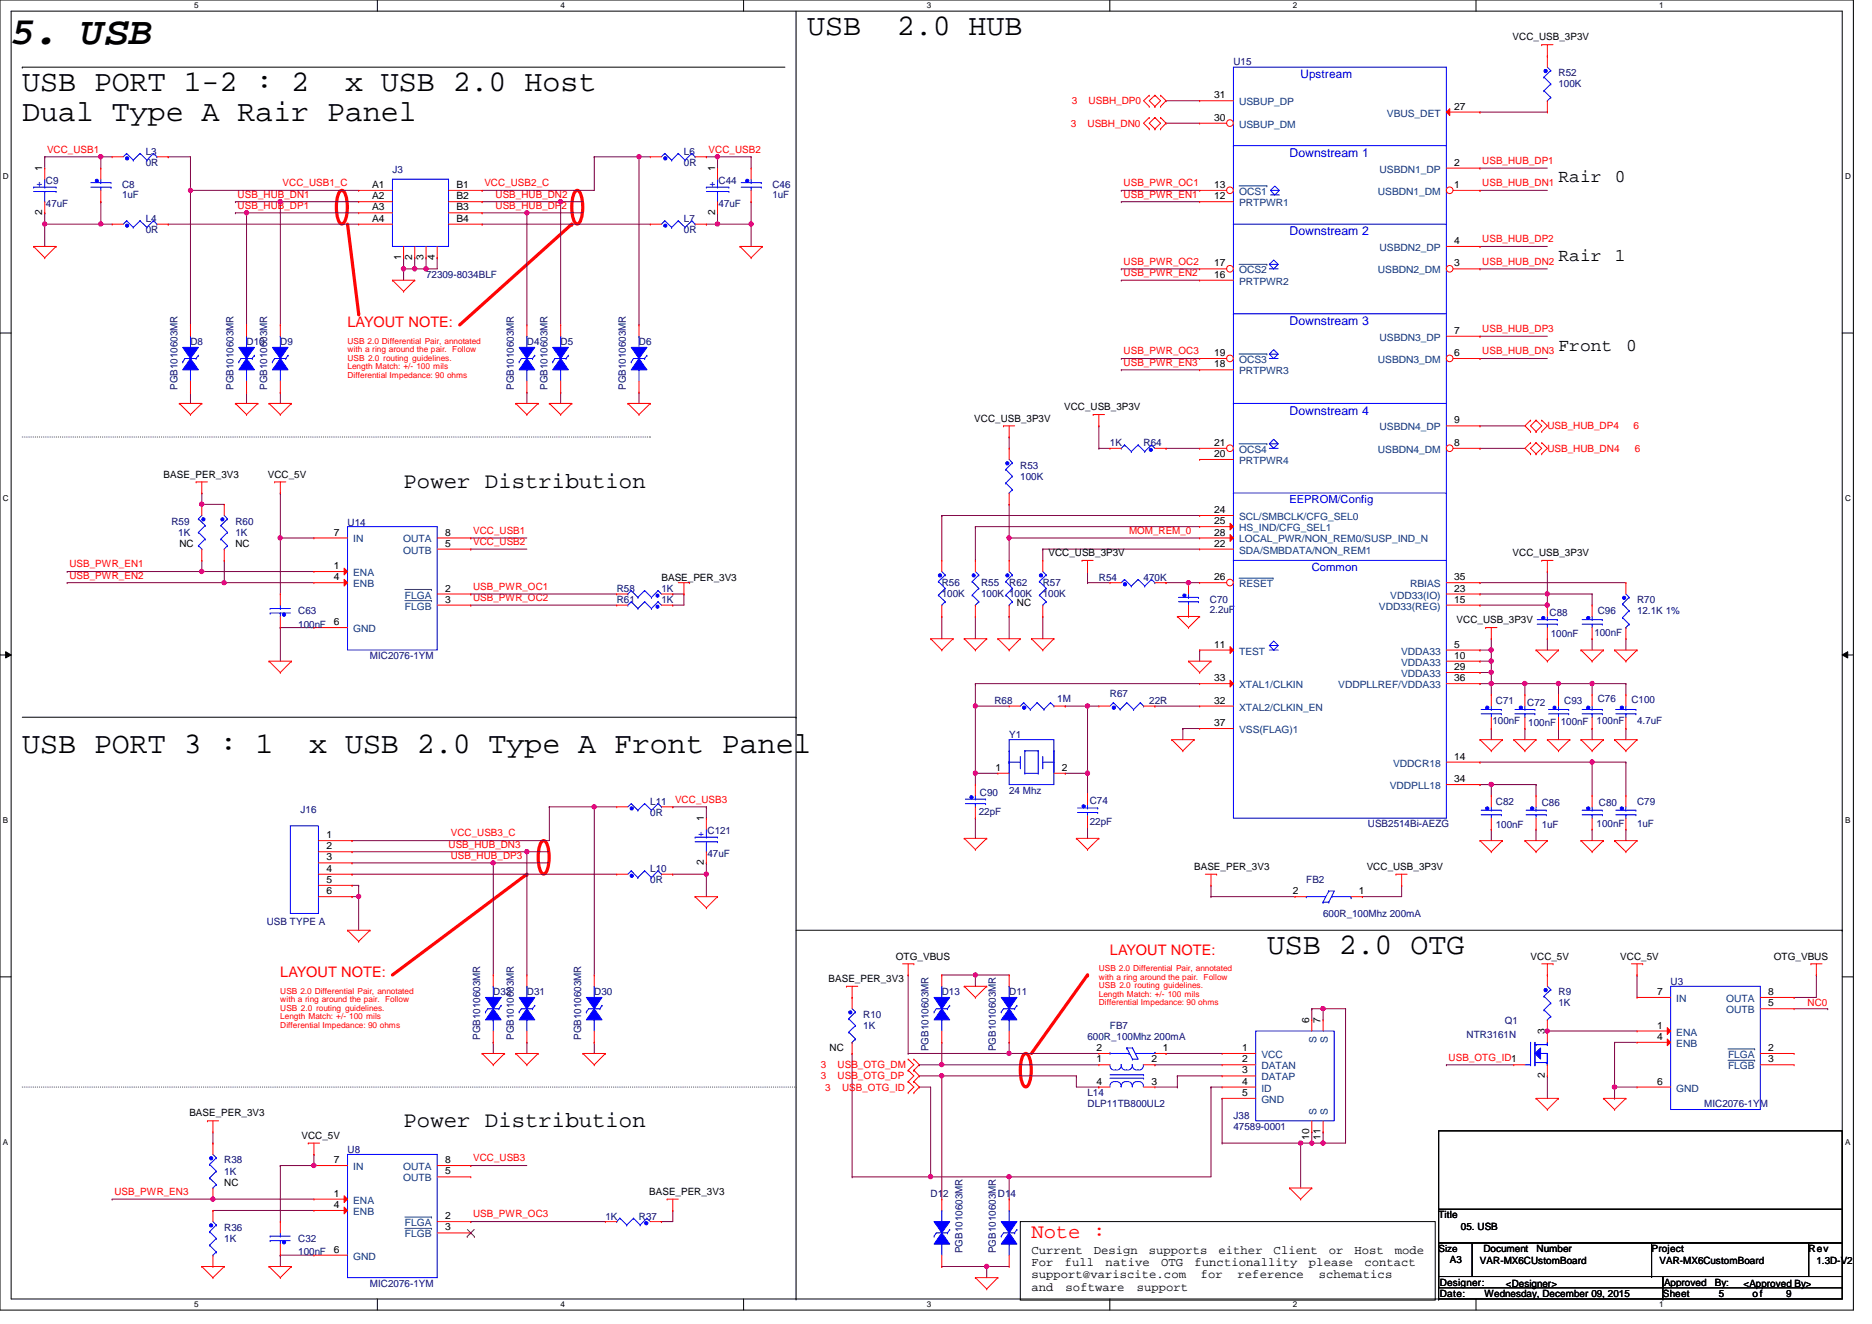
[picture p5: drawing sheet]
<svg xmlns="http://www.w3.org/2000/svg" width="420mm" height="297mm" viewBox="0 0 420 297" stroke-linecap="round" stroke-linejoin="round" font-family="sans-serif">
<defs><g id="words">
<text font-size="8.8" x="2.5" y="9.9">5. USB</text>
<g font-size="6.7">
<text x="181" y="7.9">USB</text>
<text x="201.1" y="7.9">2.0 HUB</text>
<text x="5" y="20.4">USB PORT 1-2 : 2</text>
<text x="77.4" y="20.4">x USB 2.0 Host</text>
<text x="5" y="27.2">Dual Type A Rair Panel</text>
<text x="5" y="168.8">USB PORT 3 : 1</text>
<text x="69.3" y="168.8">x USB 2.0 Type A Front Panel</text>
<text x="284.1" y="214.1">USB 2.0 OTG</text>
</g>
<g font-size="5">
<text x="90.5" y="109.5">Power Distribution</text>
<text x="90.5" y="252.9">Power Distribution</text>
</g>
<text font-size="4.6" fill="#f00" x="231.3" y="277.7">Note :</text>
<g font-size="4">
<text x="349.5" y="40.9">Rair</text>
<text x="362.2" y="40.9">0</text>
<text x="349.5" y="58.5">Rair</text>
<text x="362.2" y="58.5">1</text>
<text x="349.5" y="78.7">Front</text>
<text x="364.7" y="78.7">0</text>
</g>
<g font-size="3.3" fill="#f00">
<text x="77.9" y="73.4">LAYOUT NOTE:</text>
<text x="248.9" y="214.2">LAYOUT NOTE:</text>
<text x="62.9" y="219.2">LAYOUT NOTE:</text>
</g>
<g font-size="2.8" fill="#00f">
<text x="289.2" y="35.2">Downstream 1</text>
<text x="289.2" y="52.8">Downstream 2</text>
<text x="289.2" y="72.9">Downstream 3</text>
<text x="289.2" y="93">Downstream 4</text>
</g>
<g font-size="2.8">
<text x="231.3" y="281.3">Current</text>
<text x="245.3" y="281.3">Design</text>
<text x="257.6" y="281.3">supports</text>
<text x="273.3" y="281.3">either</text>
<text x="285.6" y="281.3">Client</text>
<text x="298" y="281.3">or</text>
<text x="303.7" y="281.3">Host</text>
<text x="312.8" y="281.3">mode</text>
<text x="231.3" y="284.1">For</text>
<text x="231.3" y="286.8">support@variscite.com</text>
<text x="238.8" y="284.1">full</text>
<text x="247.9" y="284.1">native</text>
<text x="260.4" y="284.1">OTG</text>
<text x="267.9" y="284.1">functionallity</text>
<text x="269.3" y="286.8">for</text>
<text x="277.5" y="286.8">reference</text>
<text x="293.5" y="284.1">please</text>
<text x="295.7" y="286.8">schematics</text>
<text x="306" y="284.1">contact</text>
<text x="231.3" y="289.6">and</text>
<text x="239" y="289.6">software</text>
<text x="254.9" y="289.6">support</text>
</g>
<text font-size="2.6" fill="#00f" x="291.7" y="17.4">Upstream</text>
<g font-size="2.5" fill="#00f">
<text x="289.2" y="112.9">EEPROM/Config</text>
<text x="294.2" y="128">Common</text>
</g>
<g font-size="2.2">
<text x="339.2" y="9.1">VCC_USB_3P3V</text>
<text x="272.3" y="22.1">31</text>
<text x="272.3" y="27.1">30</text>
<text x="326.1" y="24.6">27</text>
<text x="9.5" y="38.4" transform="rotate(-90 9.5 38.4)">1</text>
<text x="160.4" y="38.4" transform="rotate(-90 160.4 38.4)">1</text>
<text x="326.1" y="37.2">2</text>
<text x="83.4" y="42.2">A1</text>
<text x="83.4" y="44.7">A2</text>
<text x="83.4" y="47.2">A3</text>
<text x="102.4" y="42.2">B1</text>
<text x="102.4" y="44.7">B2</text>
<text x="102.4" y="47.2">B3</text>
<text x="272.3" y="44.7">12</text>
<text x="272.3" y="42.2">13</text>
<text x="326.1" y="42.2">1</text>
<text x="9.5" y="48.3" transform="rotate(-90 9.5 48.3)">2</text>
<text x="83.4" y="49.7">A4</text>
<text x="102.4" y="49.7">B4</text>
<text x="160.4" y="48.3" transform="rotate(-90 160.4 48.3)">2</text>
<text x="90" y="58.3" transform="rotate(-90 90 58.3)">1</text>
<text x="92.5" y="58.3" transform="rotate(-90 92.5 58.3)">2</text>
<text x="95" y="58.3" transform="rotate(-90 95 58.3)">3</text>
<text x="97.5" y="58.3" transform="rotate(-90 97.5 58.3)">4</text>
<text x="272.3" y="59.8">17</text>
<text x="326.1" y="54.7">4</text>
<text x="326.1" y="59.8">3</text>
<text x="272.3" y="62.3">16</text>
<text x="326.1" y="74.9">7</text>
<text x="272.3" y="82.4">18</text>
<text x="272.3" y="79.9">19</text>
<text x="326.1" y="79.9">6</text>
<text x="218.5" y="94.6">VCC_USB_3P3V</text>
<text x="238.6" y="92">VCC_USB_3P3V</text>
<text x="326.1" y="95">9</text>
<text x="272.3" y="100">21</text>
<text x="326.1" y="100">8</text>
<text x="36.7" y="107.1">BASE_PER_3V3</text>
<text x="60.1" y="107.1">VCC_5V</text>
<text x="272.3" y="102.5">20</text>
<text x="272.3" y="115.1">24</text>
<text x="272.3" y="117.6">25</text>
<text x="40.2" y="122.7">NC</text>
<text x="52.8" y="122.7">NC</text>
<text x="74.9" y="120.1">7</text>
<text x="99.8" y="120.1">8</text>
<text x="99.8" y="122.6">5</text>
<text x="235.1" y="124.7">VCC_USB_3P3V</text>
<text x="272.3" y="122.6">22</text>
<text x="272.3" y="120.1">28</text>
<text x="339.2" y="124.7">VCC_USB_3P3V</text>
<text x="74.9" y="127.7">1</text>
<text x="74.9" y="130.2">4</text>
<text x="148.3" y="130.3">BASE_PER_3V3</text>
<text x="272.3" y="130.2">26</text>
<text x="326.1" y="130.2">35</text>
<text x="99.8" y="132.7">2</text>
<text x="99.8" y="135.2">3</text>
<text x="228" y="136.1">NC</text>
<text x="326.1" y="132.7">23</text>
<text x="326.1" y="135.2">15</text>
<text x="74.9" y="140.3">6</text>
<text x="326.6" y="139.8">VCC_USB_3P3V</text>
<text x="272.3" y="145.3">11</text>
<text x="326.1" y="145.3">5</text>
<text x="326.1" y="147.8">10</text>
<text x="272.3" y="152.8">33</text>
<text x="326.1" y="150.3">29</text>
<text x="326.1" y="152.8">36</text>
<text x="272.3" y="157.9">32</text>
<text x="272.3" y="162.9">37</text>
<text x="223.3" y="172.9">1</text>
<text x="238.1" y="172.9">2</text>
<text x="326.1" y="170.4">14</text>
<text x="326.1" y="175.5">34</text>
<text x="157.9" y="184.3" transform="rotate(-90 157.9 184.3)">1</text>
<text x="73.2" y="188">1</text>
<text x="73.2" y="190.5">2</text>
<text x="73.2" y="193">3</text>
<text x="73.2" y="195.6">4</text>
<text x="157.9" y="194.1" transform="rotate(-90 157.9 194.1)">2</text>
<text x="267.8" y="195.2">BASE_PER_3V3</text>
<text x="306.5" y="195.2">VCC_USB_3P3V</text>
<text x="73.2" y="198.1">5</text>
<text x="73.2" y="200.6">6</text>
<text x="289.9" y="200.6">2</text>
<text x="304.8" y="200.6">1</text>
<text x="200.9" y="215.3">OTG_VBUS</text>
<text x="343.2" y="215.3">VCC_5V</text>
<text x="363.3" y="215.3">VCC_5V</text>
<text x="397.8" y="215.3">OTG_VBUS</text>
<text x="185.8" y="220.3">BASE_PER_3V3</text>
<text x="371.6" y="223.2">7</text>
<text x="396.5" y="223.2">8</text>
<text x="396.5" y="225.8">5</text>
<text x="293.6" y="229.5" transform="rotate(-90 293.6 229.5)">6</text>
<text x="296.2" y="229.5" transform="rotate(-90 296.2 229.5)">7</text>
<text x="346.5" y="232.1" transform="rotate(-90 346.5 232.1)">3</text>
<text x="371.6" y="230.8">1</text>
<text x="371.6" y="233.3">4</text>
<text x="186.1" y="235.9">NC</text>
<text x="245.9" y="235.8">2</text>
<text x="245.9" y="238.3">1</text>
<text x="258.2" y="238.3">2</text>
<text x="260.8" y="235.8">1</text>
<text x="278.6" y="235.8">1</text>
<text x="278.6" y="238.3">2</text>
<text x="396.5" y="235.8">2</text>
<text x="396.5" y="238.3">3</text>
<text x="245.9" y="243.3">4</text>
<text x="258.2" y="243.3">3</text>
<text x="278.6" y="240.8">3</text>
<text x="278.6" y="243.3">4</text>
<text x="278.6" y="245.9">5</text>
<text x="346.5" y="241.9" transform="rotate(-90 346.5 241.9)">2</text>
<text x="371.6" y="243.3">6</text>
<text x="42.5" y="250.4">BASE_PER_3V3</text>
<text x="67.6" y="255.5">VCC_5V</text>
<text x="293.6" y="255.8" transform="rotate(-90 293.6 255.8)">10</text>
<text x="296.2" y="255.8" transform="rotate(-90 296.2 255.8)">11</text>
<text x="74.9" y="260.9">7</text>
<text x="99.8" y="260.9">8</text>
<text x="99.8" y="263.5">5</text>
<text x="50.3" y="266.1">NC</text>
<text x="74.9" y="268.5">1</text>
<text x="145.6" y="268.1">BASE_PER_3V3</text>
<text x="74.9" y="271">4</text>
<text x="99.8" y="273.5">2</text>
<text x="322.6" y="273.3">Title</text>
<text x="327.6" y="275.8">05. USB</text>
<text x="74.9" y="281.1">6</text>
<text x="99.8" y="276.1">3</text>
<text x="322.6" y="280.9">Size</text>
<text x="332.7" y="280.9">Document</text>
<text x="344.6" y="280.9">Number</text>
<text x="370.4" y="280.9">Project</text>
<text x="405.6" y="280.9">Rev</text>
<text x="325.1" y="283.4">A3</text>
<text x="331.9" y="283.6">VAR-MX6CUstomBoard</text>
<text x="372.2" y="283.6">VAR-MX6CustomBoard</text>
<text x="407.3" y="283.6">1.3D-V2</text>
<text x="322.9" y="291">Date:</text>
<text x="322.9" y="288.4">Designer:</text>
<text x="332.9" y="291">Wednesday, December 09, 2015</text>
<text x="337.7" y="288.7">&lt;Designer&gt;</text>
<text x="372.9" y="291">Sheet</text>
<text x="373.2" y="288.4">Approved</text>
<text x="384.6" y="288.4">By:</text>
<text x="385.5" y="291">5</text>
<text x="391" y="288.7">&lt;Approved By&gt;</text>
<text x="393" y="291">of</text>
<text x="400.6" y="291">9</text>
</g>
<g font-size="2.2" fill="#000080">
<text x="276.6" y="14.6">U15</text>
<text x="349.5" y="17.1">R52</text>
<text x="349.5" y="19.6">100K</text>
<text x="32.7" y="34.7">L3</text>
<text x="153.4" y="34.7">L6</text>
<text x="10.3" y="41.2">C9</text>
<text x="32.7" y="37.2">0R</text>
<text x="88" y="38.7">J3</text>
<text x="153.4" y="37.2">0R</text>
<text x="161.2" y="41.2">C44</text>
<text x="10.3" y="46.5">47uF</text>
<text x="27.4" y="42.2">C8</text>
<text x="27.4" y="44.5">1uF</text>
<text x="161.2" y="46.5">47uF</text>
<text x="173.2" y="42.2">C46</text>
<text x="173.2" y="44.5">1uF</text>
<text x="32.7" y="49.8">L4</text>
<text x="32.7" y="52.3">0R</text>
<text x="153.4" y="49.8">L7</text>
<text x="153.4" y="52.3">0R</text>
<text x="95.5" y="62.4">72309-8034BLF</text>
<text x="42.7" y="77.5">D8</text>
<text x="55.3" y="77.5">D10</text>
<text x="62.9" y="77.5">D9</text>
<text x="118.2" y="77.5">D4</text>
<text x="125.7" y="77.5">D5</text>
<text x="143.3" y="77.5">D6</text>
<text x="39.8" y="87.5" transform="rotate(-90 39.8 87.5)">PGB1010603MR</text>
<text x="52.4" y="87.5" transform="rotate(-90 52.4 87.5)">PGB1010603MR</text>
<text x="59.9" y="87.5" transform="rotate(-90 59.9 87.5)">PGB1010603MR</text>
<text x="115.2" y="87.5" transform="rotate(-90 115.2 87.5)">PGB1010603MR</text>
<text x="122.8" y="87.5" transform="rotate(-90 122.8 87.5)">PGB1010603MR</text>
<text x="140.4" y="87.5" transform="rotate(-90 140.4 87.5)">PGB1010603MR</text>
<text x="248.9" y="100.1">1K</text>
<text x="256.5" y="100.1">R64</text>
<text x="228.8" y="105.1">R53</text>
<text x="228.8" y="107.6">100K</text>
<text x="38.4" y="117.7">R59</text>
<text x="52.8" y="117.7">R60</text>
<text x="77.9" y="117.9">U14</text>
<text x="40" y="120.2">1K</text>
<text x="52.8" y="120.2">1K</text>
<text x="211.2" y="131.5">R56</text>
<text x="220" y="131.5">R55</text>
<text x="226.3" y="131.5">R62</text>
<text x="233.8" y="131.5">R57</text>
<text x="246.4" y="130.3">R54</text>
<text x="256.5" y="130.3">470K</text>
<text x="66.9" y="137.8">C63</text>
<text x="138.3" y="132.8">R58</text>
<text x="138.3" y="135.3">R61</text>
<text x="148.3" y="132.8">1K</text>
<text x="148.3" y="135.3">1K</text>
<text x="211.2" y="134">100K</text>
<text x="220" y="134">100K 100K</text>
<text x="233.8" y="134">100K</text>
<text x="271.3" y="135.3">C70</text>
<text x="271.3" y="137.5">2.2uF</text>
<text x="358.3" y="137.8">C96</text>
<text x="367.1" y="135.3">R70</text>
<text x="367.1" y="137.8">12.1K 1%</text>
<text x="66.9" y="140.8">100nF</text>
<text x="347.5" y="138.3">C88</text>
<text x="347.8" y="142.8">100nF</text>
<text x="357.5" y="142.6">100nF</text>
<text x="83" y="147.9">MIC2076-1YM</text>
<text x="223" y="157.9">R68</text>
<text x="237.1" y="157.4">1M</text>
<text x="248.9" y="156.4">R67</text>
<text x="257.7" y="157.9">22R</text>
<text x="335.4" y="157.9">C71</text>
<text x="342.5" y="158.4">C72</text>
<text x="350.8" y="157.9">C93</text>
<text x="358.3" y="157.4">C76</text>
<text x="365.8" y="157.6">C100</text>
<text x="226.3" y="165.5">Y1</text>
<text x="334.7" y="162.4">100nF</text>
<text x="342.7" y="162.9">100nF</text>
<text x="350" y="162.7">100nF</text>
<text x="358.1" y="162.4">100nF</text>
<text x="367.1" y="162.4">4.7uF</text>
<text x="219.8" y="178.5">C90</text>
<text x="226.3" y="178.1">24 Mhz</text>
<text x="67.4" y="182.3">J16</text>
<text x="145.8" y="180.6">L11</text>
<text x="145.8" y="183">0R</text>
<text x="219.5" y="182.8">22pF</text>
<text x="244.4" y="180.3">C74</text>
<text x="244.4" y="185.1">22pF</text>
<text x="306.7" y="185.6">USB2514Bi-AEZG</text>
<text x="335.4" y="180.6">C82</text>
<text x="335.4" y="185.8">100nF</text>
<text x="345.7" y="180.8">C86</text>
<text x="345.7" y="185.8">1uF</text>
<text x="358.1" y="185.6">100nF</text>
<text x="358.6" y="180.8">C80</text>
<text x="367.1" y="180.6">C79</text>
<text x="367.1" y="185.6">1uF</text>
<text x="158.7" y="187.1">C121</text>
<text x="145.8" y="195.6">L10</text>
<text x="158.7" y="192.4">47uF</text>
<text x="145.8" y="198.2">0R</text>
<text x="292.9" y="198.2">FB2</text>
<text x="59.8" y="207.5">USB TYPE A</text>
<text x="296.7" y="205.7">600R_100Mhz 200mA</text>
<text x="374.6" y="221">U3</text>
<text x="110.6" y="223.3">D32</text>
<text x="118.2" y="223.3">D31</text>
<text x="133.3" y="223.3">D30</text>
<text x="211.2" y="223.3">D13</text>
<text x="226.3" y="223.3">D11</text>
<text x="349.5" y="223.3">R9</text>
<text x="349.5" y="225.8">1K</text>
<text x="107.7" y="233.3" transform="rotate(-90 107.7 233.3)">PGB1010603MR</text>
<text x="115.2" y="233.3" transform="rotate(-90 115.2 233.3)">PGB1010603MR</text>
<text x="130.3" y="233.3" transform="rotate(-90 130.3 233.3)">PGB1010603MR</text>
<text x="193.6" y="228.3">R10</text>
<text x="193.6" y="230.8">1K</text>
<text x="243.9" y="233.3">600R_100Mhz 200mA</text>
<text x="248.9" y="230.8">FB7</text>
<text x="328.9" y="232.9">NTR3161N</text>
<text x="337.4" y="229.8">Q1</text>
<text x="208.2" y="235.8" transform="rotate(-90 208.2 235.8)">PGB1010603MR</text>
<text x="223.4" y="235.8" transform="rotate(-90 223.4 235.8)">PGB1010603MR</text>
<text x="243.9" y="245.9">L14</text>
<text x="243.9" y="248.5">DLP11TB800UL2</text>
<text x="276.6" y="251">J38</text>
<text x="382.2" y="248.5">MIC2076-1YM</text>
<text x="276.6" y="253.5">47589-0001</text>
<text x="50.3" y="261">R38</text>
<text x="50.3" y="263.5">1K</text>
<text x="77.9" y="258.7">U8</text>
<text x="208.7" y="268.6">D12</text>
<text x="223.8" y="268.6">D14</text>
<text x="135.8" y="273.6">1K</text>
<text x="143.3" y="273.6">R37</text>
<text x="50.3" y="276.1">R36</text>
<text x="50.3" y="278.6">1K</text>
<text x="66.9" y="278.6">C32</text>
<text x="66.9" y="281.6">100nF</text>
<text x="215.8" y="281.1" transform="rotate(-90 215.8 281.1)">PGB1010603MR</text>
<text x="223.4" y="281.1" transform="rotate(-90 223.4 281.1)">PGB1010603MR</text>
<text x="83" y="288.7">MIC2076-1YM</text>
</g>
<g font-size="2.2" fill="#f00">
<text x="240.4" y="23.4">3</text>
<text x="244.1" y="23.4">USBH_DP0</text>
<text x="240.1" y="28.4">3</text>
<text x="243.9" y="28.4">USBH_DN0</text>
<text x="10.5" y="34.2">VCC_USB1</text>
<text x="158.9" y="34.2">VCC_USB2</text>
<text x="63.4" y="41.8">VCC_USB1_C</text>
<text x="108.6" y="41.8">VCC_USB2_C</text>
<text x="252" y="41.8">USB_PWR_OC1</text>
<text x="332.4" y="36.8">USB_HUB_DP1</text>
<text x="332.4" y="41.8">USB_HUB_DN1</text>
<text x="53.3" y="44.3">USB_HUB_DN1</text>
<text x="53.3" y="46.8">USB_HUB_DP1</text>
<text x="111.1" y="46.8">USB_HUB_DP2</text>
<text x="111.1" y="44.3">USB_HUB_DN2</text>
<text x="252" y="44.3">USB_PWR_EN1</text>
<text x="252" y="59.4">USB_PWR_OC2</text>
<text x="332.4" y="59.4">USB_HUB_DN2</text>
<text x="332.4" y="54.4">USB_HUB_DP2</text>
<text x="252" y="61.9">USB_PWR_EN2</text>
<text x="332.4" y="74.5">USB_HUB_DP3</text>
<text x="252" y="82">USB_PWR_EN3</text>
<text x="252" y="79.5">USB_PWR_OC3</text>
<text x="332.4" y="79.5">USB_HUB_DN3</text>
<text x="347" y="101.3">USB_HUB_DN4</text>
<text x="347" y="96.3">USB_HUB_DP4</text>
<text x="366.4" y="96.3">6</text>
<text x="366.6" y="101.3">6</text>
<text x="106.1" y="119.8">VCC_USB1</text>
<text x="253.2" y="119.8">MOM_REM_0</text>
<text x="106.1" y="122.3">VCC_USB2</text>
<text x="15.6" y="127.3">USB_PWR_EN1</text>
<text x="15.6" y="129.8">USB_PWR_EN2</text>
<text x="106.1" y="134.8">USB_PWR_OC2</text>
<text x="106.1" y="132.3">USB_PWR_OC1</text>
<text x="151.4" y="180.1">VCC_USB3</text>
<text x="100.6" y="190.2">USB_HUB_DN3</text>
<text x="101.1" y="187.7">VCC_USB3_C</text>
<text x="101.1" y="192.7">USB_HUB_DP3</text>
<text x="405.3" y="225.8">NC0</text>
<text x="184.1" y="239.6">3</text>
<text x="187.8" y="239.6">USB_OTG_DM</text>
<text x="324.9" y="238">USB_OTG_ID1</text>
<text x="184.1" y="242.1">3</text>
<text x="185" y="244.7">3</text>
<text x="187.8" y="242.1">USB_OTG_DP</text>
<text x="188.8" y="244.7">USB_OTG_ID</text>
<text x="106.1" y="260.6">VCC_USB3</text>
<text x="25.7" y="268.1">USB_PWR_EN3</text>
<text x="106.1" y="273.1">USB_PWR_OC3</text>
</g>
<g font-size="2.2" fill="#004080">
<text x="277.9" y="23.6">USBUP_DP</text>
<text x="277.9" y="28.7">USBUP_DM</text>
<text x="311" y="26.2">VBUS_DET</text>
<text x="309.4" y="38.7">USBDN1_DP</text>
<text x="277.9" y="46.3">PRTPWR1</text>
<text x="277.9" y="43.7">OCS1</text>
<text x="309" y="43.7">USBDN1_DM</text>
<text x="309.4" y="56.3">USBDN2_DP</text>
<text x="277.9" y="63.9">PRTPWR2</text>
<text x="277.9" y="61.3">OCS2</text>
<text x="309" y="61.3">USBDN2_DM</text>
<text x="309.4" y="76.5">USBDN3_DP</text>
<text x="277.9" y="84">PRTPWR3</text>
<text x="277.9" y="81.4">OCS3</text>
<text x="309" y="81.4">USBDN3_DM</text>
<text x="277.9" y="101.6">OCS4</text>
<text x="309" y="101.6">USBDN4_DM</text>
<text x="309.4" y="96.6">USBDN4_DP</text>
<text x="277.9" y="104.1">PRTPWR4</text>
<text x="277.9" y="116.7">SCL/SMBCLK/CFG_SEL0</text>
<text x="277.9" y="119.2">HS_IND/CFG_SEL1</text>
<text x="79.2" y="121.7">IN</text>
<text x="90.4" y="121.7">OUTA</text>
<text x="90.4" y="124.2">OUTB</text>
<text x="277.9" y="124.2">SDA/SMBDATA/NON_REM1</text>
<text x="277.9" y="121.7">LOCAL_PWR/NON_REM0/SUSP_IND_N</text>
<text x="79.2" y="129.2">ENA</text>
<text x="79.2" y="131.7">ENB</text>
<text x="277.9" y="131.7">RESET</text>
<text x="316.2" y="131.7">RBIAS</text>
<text x="90.8" y="134.3">FLGA</text>
<text x="90.8" y="136.8">FLGB</text>
<text x="309.2" y="136.8">VDD33(REG)</text>
<text x="311.8" y="134.3">VDD33(IO)</text>
<text x="79.2" y="141.8">GND</text>
<text x="277.9" y="146.9">TEST</text>
<text x="314.2" y="146.9">VDDA33</text>
<text x="314.2" y="149.4">VDDA33</text>
<text x="277.9" y="154.4">XTAL1/CLKIN</text>
<text x="300.1" y="154.4">VDDPLLREF/VDDA33</text>
<text x="314.2" y="151.9">VDDA33</text>
<text x="277.9" y="159.4">XTAL2/CLKIN_EN</text>
<text x="277.9" y="164.5">VSS(FLAG)1</text>
<text x="312.4" y="172">VDDCR18</text>
<text x="311.7" y="177">VDDPLL18</text>
<text x="375.9" y="224.8">IN</text>
<text x="387.1" y="224.8">OUTA</text>
<text x="387.1" y="227.3">OUTB</text>
<text x="375.9" y="232.3">ENA</text>
<text x="282.9" y="237.4">VCC</text>
<text x="282.9" y="239.9">DATAN</text>
<text x="295.2" y="234.1" transform="rotate(-90 295.2 234.1)">S</text>
<text x="297.8" y="234.1" transform="rotate(-90 297.8 234.1)">S</text>
<text x="375.9" y="234.9">ENB</text>
<text x="387.5" y="237.4">FLGA</text>
<text x="387.5" y="239.9">FLGB</text>
<text x="282.9" y="242.4">DATAP</text>
<text x="282.9" y="244.9">ID</text>
<text x="375.9" y="244.9">GND</text>
<text x="282.9" y="247.4">GND</text>
<text x="295.2" y="250.2" transform="rotate(-90 295.2 250.2)">S</text>
<text x="297.8" y="250.2" transform="rotate(-90 297.8 250.2)">S</text>
<text x="79.2" y="262.5">IN</text>
<text x="90.4" y="262.5">OUTA</text>
<text x="90.4" y="265">OUTB</text>
<text x="79.2" y="270">ENA</text>
<text x="79.2" y="272.6">ENB</text>
<text x="90.8" y="275.1">FLGA</text>
<text x="90.8" y="277.6">FLGB</text>
<text x="79.2" y="282.6">GND</text>
</g>
<g font-size="2.1" fill="#00f">
<text x="8.3" y="41.9">+</text>
<text x="159.2" y="41.9">+</text>
<text x="156.6" y="187.7">+</text>
</g>
<g font-size="1.9" fill="#f00">
<text x="77.9" y="77.1">USB 2.0 Differential Pair, annotated</text>
<text x="77.9" y="79">with a ring around the pair. Follow</text>
<text x="77.9" y="80.9">USB 2.0 routing guidelines.</text>
<text x="77.9" y="82.8">Length Match: +/- 100 mils</text>
<text x="77.9" y="84.8">Differential Impedance: 90 ohms</text>
<text x="246.4" y="217.9">USB 2.0 Differential Pair, annotated</text>
<text x="246.4" y="219.8">with a ring around the pair. Follow</text>
<text x="246.4" y="221.7">USB 2.0 routing guidelines.</text>
<text x="62.9" y="223">USB 2.0 Differential Pair, annotated</text>
<text x="62.9" y="224.9">with a ring around the pair. Follow</text>
<text x="62.9" y="226.8">USB 2.0 routing guidelines.</text>
<text x="246.4" y="223.6">Length Match: +/- 100 mils</text>
<text x="246.4" y="225.6">Differential Impedance: 90 ohms</text>
<text x="62.9" y="228.7">Length Match: +/- 100 mils</text>
<text x="62.9" y="230.6">Differential Impedance: 90 ohms</text>
</g>
<g font-size="1.8">
<text x="43.6" y="1.9">5</text>
<text x="125.7" y="1.9">4</text>
<text x="207.8" y="1.9">3</text>
<text x="289.9" y="1.9">2</text>
<text x="372.1" y="1.9">1</text>
<text x=".6" y="40.2">D</text>
<text x="413.8" y="40.2">D</text>
<text x=".6" y="112.4">C</text>
<text x="413.8" y="112.4">C</text>
<text x=".6" y="184.7">B</text>
<text x="413.8" y="184.7">B</text>
<text x=".6" y="256.9">A</text>
<text x="413.8" y="256.9">A</text>
<text x="43.6" y="293.3">5</text>
<text x="125.7" y="293.3">4</text>
<text x="207.8" y="293.3">3</text>
<text x="289.9" y="293.3">2</text>
<text x="372.1" y="293.3">1</text>
</g>
</g></defs>
<path d="M0 0h415.6v293.9h-415.6zM2.5 2.5h410.6v288.9h-410.6z" fill="none" stroke="#000" stroke-width=".22"/>
<g fill="#fff">
<path d="M43.6 .3h.9v1.9h-.9z"/>
<path d="M43.6 291.7h.9v2h-.9z"/>
</g>
<path d="M84.6 0v2.5M84.6 291.4v2.5" fill="none" stroke="#000" stroke-width=".22"/>
<g fill="#fff">
<path d="M125.7 .3h1v1.9h-1z"/>
<path d="M125.7 291.7h1v2h-1z"/>
</g>
<path d="M166.8 0v2.5M166.8 291.4v2.5" fill="none" stroke="#000" stroke-width=".22"/>
<g fill="#fff">
<path d="M207.8 .3h1v1.9h-1z"/>
<path d="M207.8 291.7h1v2h-1z"/>
</g>
<path d="M248.9 0v2.5M248.9 291.4v2.5" fill="none" stroke="#000" stroke-width=".22"/>
<g fill="#fff">
<path d="M289.9 .3h1v1.9h-1z"/>
<path d="M289.9 291.7h1v2h-1z"/>
</g>
<path d="M331 0v2.5M331 291.4v2.5" fill="none" stroke="#000" stroke-width=".22"/>
<g fill="#fff">
<path d="M372.1 .3h.9v1.9h-.9z"/>
<path d="M372.1 291.7h.9v2h-.9z"/>
<path d="M.6 38.6h1.3v2h-1.3z"/>
<path d="M413.8 38.6h1.2v2h-1.2z"/>
<path d="M.6 110.8h1.3v2h-1.3z"/>
<path d="M413.8 110.8h1.2v2h-1.2z"/>
</g>
<path d="M0 74.7h2.5M413.1 74.7h2.5" fill="none" stroke="#000" stroke-width=".22"/>
<g fill="#fff">
<path d="M.6 183h1.2v2h-1.2z"/>
<path d="M413.8 183h1.2v2h-1.2z"/>
</g>
<path d="M0 146.9h2.5M1.3 146.2l1.2 .7-1.2 .7zM413.1 146.9l1.3-.7v1.4zM413.1 146.9h2.5" fill="none" stroke="#000" stroke-width=".22"/>
<path d="M1.3 146.2l1.2 .7-1.2 .7zM413.1 146.9l1.3-.7v1.4z" fill="#000"/>
<g fill="#fff">
<path d="M.6 255.3h1.2v2h-1.2z"/>
<path d="M413.8 255.3h1.2v2h-1.2z"/>
</g>
<path d="M5 15.1h.1M5 15.1h171M0 219.2h2.5M413.1 219.2h2.5" fill="none" stroke="#000" stroke-width=".22"/>
<path d="M128.2 50.3l-25.1 22.6" fill="none" stroke="#f00" stroke-width=".72"/>
<circle cx="128.2" cy="50.3" r=".36" fill="#f00"/>
<path d="M76.4 42.8l.3-.1a1.56 1.56 0 0 1 .9 1.4 9 9 0 0 1-.4 5.8l-.5 .3a1.55 1.55 0 0 1-1-1.4 9.2 9.2 0 0 1 .4-5.7zM77.9 50.3l2.5 20.1M129.2 42.8l.3-.1a1.56 1.56 0 0 1 .9 1.4 9 9 0 0 1-.4 5.8l-.5 .3a1.55 1.55 0 0 1-1-1.4 9.2 9.2 0 0 1 .4-5.7zM229.7 236.4l.3-.1a2.96 2.96 0 0 1 1.2 2.9l-.1 2.5a2.53 2.53 0 0 1-1.1 2.1 1.55 1.55 0 0 1-.9-1.4 9 9 0 0 1 .4-5.7z" fill="none" stroke="#f00" stroke-width=".72"/>
<path d="M5 243.9h173.5M178.5 243.9h.1" fill="none" stroke="#000" stroke-width=".22" stroke-dasharray="0 .4"/>
<circle cx="80.4" cy="70.4" r=".36" fill="#f00"/>
<path d="M5 98h140.8M145.8 98h.1" fill="none" stroke="#000" stroke-width=".22" stroke-dasharray="0 .4"/>
<path d="M5 160.9h173.5M178.5 160.9h.1" fill="none" stroke="#000" stroke-width=".22"/>
<path d="M118.2 196.1l-30.2 22.6" fill="none" stroke="#f00" stroke-width=".72"/>
<circle cx="118.2" cy="196.1" r=".36" fill="#f00"/>
<path d="M121.6 188.7l.3-.1a2.96 2.96 0 0 1 1.2 2.9l-.1 2.5a2.53 2.53 0 0 1-1.1 2.1 1.55 1.55 0 0 1-1-1.4 9 9 0 0 1 .5-5.7zM243.9 218.7l-12.6 17.6" fill="none" stroke="#f00" stroke-width=".72"/>
<path d="M178.5 208.7h234.6M413.1 208.7h.1" fill="none" stroke="#000" stroke-width=".22"/>
<circle cx="243.9" cy="218.7" r=".36" fill="#f00"/>
<path d="M178.5 2.5v288.9M228.8 274.1h93.1v17.6h-93.1zM178.5 291.4h.1" fill="none" stroke="#000" stroke-width=".22"/>
<path d="M243.9 128.2h.1M243.9 128.2v2.5M334.4 176h.1M334.4 176h10.1" fill="none" stroke="#800040" stroke-width=".22"/>
<circle cx="334.4" cy="176" r=".48" fill="#f0f"/>
<circle cx="334.4" cy="176" r=".48" fill="none" stroke="#f0f" stroke-width=".22"/>
<path d="M226.3 120.7h.1M226.3 120.7h42.7" fill="none" stroke="#800040" stroke-width=".22"/>
<circle cx="226.3" cy="120.7" r=".48" fill="#f0f"/>
<circle cx="226.3" cy="120.7" r=".48" fill="none" stroke="#f0f" stroke-width=".22"/>
<g fill="none" stroke="#800040" stroke-width=".22">
<path d="M211.2 115.7h.1M211.2 115.7v10M211.2 115.7h57.8M218.7 118.2h.1M218.7 118.2h50.3M218.7 118.2v7.5M331.9 130.7h.1M331.9 130.7h32.7M334.4 153.4h.1M334.4 153.4v2.5M342 153.4h.1M342 153.4v2.5"/>
<path d="M342 153.4h7.5M349.5 153.4h.1M349.5 153.4v2.5M334.4 163.4h.1M334.4 163.4v2.5M342 163.4h.1M342 163.4v2.5M349.5 163.4h.1M349.5 163.4v2.5"/>
</g>
<circle cx="349.5" cy="153.3" r=".49" fill="#f0f"/>
<circle cx="349.5" cy="153.3" r=".49" fill="none" stroke="#f0f" stroke-width=".22"/>
<path d="M357 153.4h.1M357 153.4h7.6" fill="none" stroke="#800040" stroke-width=".22"/>
<circle cx="357" cy="153.3" r=".48" fill="#f0f"/>
<circle cx="357" cy="153.3" r=".48" fill="none" stroke="#f0f" stroke-width=".22"/>
<g fill="none" stroke="#800040" stroke-width=".22">
<path d="M211.2 138.3h.1M211.2 138.3v5M218.7 138.3h.1M218.7 138.3v5M226.3 138.3h.1M226.3 138.3v5M233.8 138.3h.1M233.8 138.3v5M357 133.3h.1M357 133.3v2.5M218.7 158.4h.1M218.7 153.4h.1"/>
<path d="M218.7 158.4h7.6M218.7 153.4v20.1M243.9 158.4h.1M243.9 158.4h2.5M269 145.8h.1M269 145.8v2.5M347 143.3h.1M347 143.3v2.5M357 153.4h.1M357 143.3h.1M357 143.3v2.5M357 153.4v2.5"/>
<path d="M364.6 143.3h.1M364.6 153.4h.1M364.6 143.3v2.5M364.6 153.4v2.5M265.3 163.4h.1M265.3 163.4h3.7M265.3 163.4v2.5M357 163.4h.1M357 171h.1M357 163.4v2.5M357 171v7.5M364.6 163.4h.1"/>
<path d="M364.6 163.4v2.5M357 186.1h.1M357 186.1v2.5"/>
</g>
<circle cx="218.7" cy="173.5" r=".48" fill="#f0f"/>
<circle cx="218.7" cy="173.5" r=".48" fill="none" stroke="#f0f" stroke-width=".22"/>
<circle cx="218.7" cy="158.4" r=".48" fill="#f0f"/>
<circle cx="218.7" cy="158.4" r=".48" fill="none" stroke="#f0f" stroke-width=".22"/>
<path d="M331.9 135.8h.1M331.9 135.8h15.1M347 133.3h.1M347 133.3h10M218.7 153.4h.1M218.7 153.4h50.3M218.7 183.6h.1M218.7 183.6v4.5M243.9 185.5h.1M243.9 185.5v2.6" fill="none" stroke="#800040" stroke-width=".22"/>
<circle cx="347" cy="135.7" r=".49" fill="#f0f"/>
<circle cx="347" cy="135.7" r=".49" fill="none" stroke="#f0f" stroke-width=".22"/>
<g fill="none" stroke="#800040" stroke-width=".22">
<path d="M331.9 25.1h.1M331.9 25.1h15.1M226.3 98h.1M226.3 98v2.6M331.9 133.3h.1M331.9 133.3h15.1M347 133.3h.1M347 133.3v2.5M259 158.4h.1M259 158.4h10M334.4 150.9h.1M334.4 150.9v2.5"/>
<path d="M334.4 176h.1M334.4 176v2.5M357 171h.1M357 171h7.6M364.6 171h.1M364.6 171v7.5M271.6 198.6h.1M271.6 198.6v2.6M314.3 198.6h.1M314.3 198.6v2.6h-8.8M334.4 186.1h.1M334.4 186.1v2.5"/>
<path d="M344.5 186.1h.1M344.5 186.1v2.5M271.6 201.2h.1M271.6 201.2h18.8M305.5 201.2h.1"/>
</g>
<circle cx="347" cy="133.2" r=".49" fill="#f0f"/>
<circle cx="347" cy="133.2" r=".49" fill="none" stroke="#f0f" stroke-width=".22"/>
<path d="M347 128.2h.1M347 128.2v5.1M349.5 153.4h.1M349.5 153.4h7.5M331.9 171h.1M331.9 171h25.1" fill="none" stroke="#800040" stroke-width=".22"/>
<circle cx="357" cy="171" r=".48" fill="#f0f"/>
<circle cx="357" cy="171" r=".48" fill="none" stroke="#f0f" stroke-width=".22"/>
<path d="M226.3 120.7h.1M226.3 120.7v5M331.9 153.4h.1M331.9 145.8h.1M331.9 153.4h2.5M334.4 143.3h.1M334.4 148.3h.1M334.4 143.3v2.5h-2.5M334.4 148.3v2.6M331.9 176h.1M331.9 176h2.5" fill="none" stroke="#800040" stroke-width=".22"/>
<circle cx="334.4" cy="150.8" r=".48" fill="#f0f"/>
<circle cx="334.4" cy="150.8" r=".48" fill="none" stroke="#f0f" stroke-width=".22"/>
<circle cx="334.4" cy="148.3" r=".49" fill="#f0f"/>
<circle cx="334.4" cy="148.3" r=".49" fill="none" stroke="#f0f" stroke-width=".22"/>
<path d="M331.9 148.3h.1M334.4 145.8h.1M334.4 145.8v2.5h-2.5" fill="none" stroke="#800040" stroke-width=".22"/>
<circle cx="334.4" cy="145.8" r=".49" fill="#f0f"/>
<circle cx="334.4" cy="145.8" r=".49" fill="none" stroke="#f0f" stroke-width=".22"/>
<path d="M266.5 130.7h.1M266.5 130.7h2.5M331.9 150.9h.1M331.9 150.9h2.5M334.4 153.4h.1M334.4 153.4h7.6M218.7 173.5h.1M218.7 173.5h5.1M218.7 173.5v2.5" fill="none" stroke="#800040" stroke-width=".22"/>
<circle cx="341.9" cy="153.3" r=".49" fill="#f0f"/>
<circle cx="341.9" cy="153.3" r=".49" fill="none" stroke="#f0f" stroke-width=".22"/>
<circle cx="334.4" cy="153.3" r=".49" fill="#f0f"/>
<circle cx="334.4" cy="153.3" r=".49" fill="none" stroke="#f0f" stroke-width=".22"/>
<g fill="none" stroke="#800040" stroke-width=".22">
<path d="M10 35.2h.1M10 35.2h12.6M143.3 35.2h.1M143.3 35.2h2.5M331.9 37.7h.1M331.9 37.7h15.1M158.4 50.3h.1M160.9 47.8h.1M160.9 47.8v2.5h-2.5M331.9 42.7h.1M331.9 55.3h.1M331.9 42.7h15.1"/>
<path d="M331.9 55.3h15.1M331.9 60.3h.1M331.9 75.4h.1M331.9 60.3h15.1M331.9 75.4h15.1M331.9 80.4h.1M331.9 80.4h15.1M226.3 113.2h.1M226.3 113.2v7.5M238.9 158.4h.1M238.9 158.4h5M364.6 186.1h.1"/>
<path d="M364.6 186.1v2.5M62.9 261.5h.1M62.9 261.5v12.6"/>
</g>
<circle cx="22.6" cy="35.2" r=".49" fill="#f0f"/>
<circle cx="22.6" cy="35.2" r=".49" fill="none" stroke="#f0f" stroke-width=".22"/>
<path d="M10 35.2h.1M10 35.2v2.5M22.6 45.3h.1M22.6 45.3v5M108.1 50.3h.1M108.1 50.3h37.7M118.2 47.8h.1M118.2 47.8h12.5M125.7 45.3h.1M125.7 45.3h5" fill="none" stroke="#800040" stroke-width=".22"/>
<circle cx="22.6" cy="50.2" r=".48" fill="#f0f"/>
<circle cx="22.6" cy="50.2" r=".48" fill="none" stroke="#f0f" stroke-width=".22"/>
<path d="M93 60.3h.1M93 60.3h2.5" fill="none" stroke="#800040" stroke-width=".22"/>
<circle cx="93" cy="60.3" r=".48" fill="#f0f"/>
<circle cx="93" cy="60.3" r=".48" fill="none" stroke="#f0f" stroke-width=".22"/>
<path d="M22.6 35.2h.1M22.6 35.2h2.5M37.7 50.3h.1M37.7 50.3h42.7M55.3 47.8h.1M55.3 47.8h25.1" fill="none" stroke="#800040" stroke-width=".22"/>
<circle cx="55.3" cy="47.7" r=".48" fill="#f0f"/>
<circle cx="55.3" cy="47.7" r=".48" fill="none" stroke="#f0f" stroke-width=".22"/>
<path d="M22.6 35.2h.1M22.6 35.2v2.5M10 50.3h.1M10 50.3v5M22.6 50.3h.1M22.6 50.3h2.5M62.9 45.3h.1M62.9 45.3h17.5M95.5 57.8h.1M95.5 57.8v2.5" fill="none" stroke="#800040" stroke-width=".22"/>
<circle cx="95.5" cy="60.3" r=".49" fill="#f0f"/>
<circle cx="95.5" cy="60.3" r=".49" fill="none" stroke="#f0f" stroke-width=".22"/>
<g fill="none" stroke="#800040" stroke-width=".22">
<path d="M10 50.3h.1M10 50.3h12.6M93 57.8h.1M93 57.8v2.5h-2.5M98 57.8h.1M98 57.8v2.5h-2.5M90.5 60.3h.1M95.5 60.3h.1M218.7 218.7h.1M218.7 218.7h7.6M203.7 236.3h.1M203.7 236.3h42.7"/>
<path d="M226.3 236.3h.1M226.3 233.8h.1M226.3 233.8v2.5M221.3 284.1h.1M221.3 284.1h5"/>
</g>
<circle cx="226.3" cy="236.3" r=".48" fill="#f0f"/>
<circle cx="226.3" cy="236.3" r=".48" fill="none" stroke="#f0f" stroke-width=".22"/>
<path d="M206.2 238.9h.1M211.2 233.8h.1M211.2 233.8v5.1h-5" fill="none" stroke="#800040" stroke-width=".22"/>
<circle cx="211.2" cy="238.8" r=".48" fill="#f0f"/>
<circle cx="211.2" cy="238.8" r=".48" fill="none" stroke="#f0f" stroke-width=".22"/>
<path d="M206.2 241.4h.1M206.2 241.4h5M211.2 241.4h.1M211.2 241.4v27.6" fill="none" stroke="#800040" stroke-width=".22"/>
<circle cx="211.2" cy="241.4" r=".49" fill="#f0f"/>
<circle cx="211.2" cy="241.4" r=".49" fill="none" stroke="#f0f" stroke-width=".22"/>
<path d="M208.7 264h.1M208.7 264h17.6M226.3 264h.1M226.3 264v5" fill="none" stroke="#800040" stroke-width=".22"/>
<circle cx="226.3" cy="264" r=".47" fill="#f0f"/>
<circle cx="226.3" cy="264" r=".47" fill="none" stroke="#f0f" stroke-width=".22"/>
<circle cx="208.7" cy="264" r=".48" fill="#f0f"/>
<circle cx="208.7" cy="264" r=".48" fill="none" stroke="#f0f" stroke-width=".22"/>
<path d="M211.2 218.7h.1M211.2 218.7h7.5" fill="none" stroke="#800040" stroke-width=".22"/>
<circle cx="218.7" cy="218.7" r=".47" fill="#f0f"/>
<circle cx="218.7" cy="218.7" r=".47" fill="none" stroke="#f0f" stroke-width=".22"/>
<path d="M47.8 269h.1M47.8 269h22.6" fill="none" stroke="#800040" stroke-width=".22"/>
<circle cx="47.7" cy="269" r=".48" fill="#f0f"/>
<circle cx="47.7" cy="269" r=".48" fill="none" stroke="#f0f" stroke-width=".22"/>
<g fill="none" stroke="#800040" stroke-width=".22">
<path d="M160.9 35.2h.1M160.9 35.2h7.5M160.9 35.2v2.5M168.4 50.3h.1M168.4 50.3v5M251.5 45.3h.1M251.5 45.3h17.5M251.5 62.9h.1M251.5 62.9h17.5M105.6 261.5h.1M105.6 261.5h12.6M62.9 281.6h.1"/>
<path d="M62.9 281.6v2.5M62.9 281.6h7.5"/>
</g>
<circle cx="160.9" cy="35.2" r=".49" fill="#f0f"/>
<circle cx="160.9" cy="35.2" r=".49" fill="none" stroke="#f0f" stroke-width=".22"/>
<path d="M168.4 35.2h.1M168.4 35.2v2.5M160.9 50.3h.1M160.9 50.3h7.5" fill="none" stroke="#800040" stroke-width=".22"/>
<circle cx="168.4" cy="50.2" r=".47" fill="#f0f"/>
<circle cx="168.4" cy="50.2" r=".47" fill="none" stroke="#f0f" stroke-width=".22"/>
<circle cx="160.9" cy="50.2" r=".48" fill="#f0f"/>
<circle cx="160.9" cy="50.2" r=".48" fill="none" stroke="#f0f" stroke-width=".22"/>
<path d="M90.5 60.3h.1M90.5 60.3v2.6" fill="none" stroke="#800040" stroke-width=".22"/>
<circle cx="90.5" cy="60.3" r=".49" fill="#f0f"/>
<circle cx="90.5" cy="60.3" r=".49" fill="none" stroke="#f0f" stroke-width=".22"/>
<path d="M10 47.8h.1M10 47.8v2.5M108.1 42.7h.1M108.1 42.7h25.2" fill="none" stroke="#800040" stroke-width=".22"/>
<circle cx="10" cy="50.2" r=".48" fill="#f0f"/>
<circle cx="10" cy="50.2" r=".48" fill="none" stroke="#f0f" stroke-width=".22"/>
<path d="M42.7 35.2h.1M42.7 35.2v7.5M42.7 42.7h.1M42.7 42.7h37.7" fill="none" stroke="#800040" stroke-width=".22"/>
<circle cx="42.7" cy="42.7" r=".47" fill="#f0f"/>
<circle cx="42.7" cy="42.7" r=".47" fill="none" stroke="#f0f" stroke-width=".22"/>
<path d="M133.3 35.2h.1M133.3 35.2v7.5M168.4 45.3h.1M168.4 45.3v5M251.5 42.7h.1M251.5 42.7h17.5M251.5 60.3h.1M251.5 60.3h17.5M150.9 196.1h.1M150.9 196.1h7.5" fill="none" stroke="#800040" stroke-width=".22"/>
<circle cx="158.4" cy="196.1" r=".49" fill="#f0f"/>
<circle cx="158.4" cy="196.1" r=".49" fill="none" stroke="#f0f" stroke-width=".22"/>
<g fill="none" stroke="#800040" stroke-width=".22">
<path d="M261.5 22.6h.1M261.5 27.6h.1M261.5 22.6h7.5M261.5 27.6h7.5M62.9 120.7h.1M62.9 120.7v12.6M110.6 193.6h.1M110.6 193.6h12.6M118.2 191.1h.1M118.2 191.1h5M123.2 181h.1M123.2 181v7.6"/>
<path d="M133.3 181h.1M133.3 181h5M150.9 181h.1M150.9 181h7.5M158.4 193.6h.1M158.4 196.1h.1M158.4 181h.1M158.4 181v2.6M158.4 193.6v7.6M80.4 201.2h.1M80.4 201.2v7.5"/>
</g>
<circle cx="62.8" cy="120.7" r=".48" fill="#f0f"/>
<circle cx="62.8" cy="120.7" r=".48" fill="none" stroke="#f0f" stroke-width=".22"/>
<g fill="none" stroke="#800040" stroke-width=".22">
<path d="M62.9 110.6h.1M62.9 110.6v10.1M45.3 128.2h.1M45.3 128.2h25.1M62.9 120.7h.1M62.9 120.7h7.5M105.6 120.7h.1M105.6 123.2h.1M105.6 120.7h12.6M105.6 123.2h12.6M62.9 140.8h.1M62.9 140.8v7.5"/>
<path d="M62.9 140.8h7.5"/>
</g>
<circle cx="45.2" cy="128.2" r=".49" fill="#f0f"/>
<circle cx="45.2" cy="128.2" r=".49" fill="none" stroke="#f0f" stroke-width=".22"/>
<g fill="none" stroke="#800040" stroke-width=".22">
<path d="M251.5 83h.1M251.5 83h17.5M331.9 95.5h.1M331.9 95.5h10.1M331.9 100.6h.1M331.9 100.6h10.1M105.6 135.8h.1M105.6 135.8h32.7M153.4 133.3h.1M153.4 133.3v2.5M79 191.1h.1M79 191.1h39.2"/>
<path d="M118.2 191.1h.1M118.2 191.1v27.6M203.7 218.7h.1M203.7 218.7v17.6M206.2 243.9h.1M206.2 243.9h2.5M25.1 269h.1M25.1 269h22.7M148.3 274.1h.1M148.3 274.1h2.6M191.1 264h.1M191.1 264h17.6"/>
</g>
<circle cx="118.1" cy="191.1" r=".48" fill="#f0f"/>
<circle cx="118.1" cy="191.1" r=".48" fill="none" stroke="#f0f" stroke-width=".22"/>
<path d="M79 193.6h.1M79 193.6h31.6M110.6 193.6h.1M110.6 193.6v25.1" fill="none" stroke="#800040" stroke-width=".22"/>
<circle cx="110.6" cy="193.6" r=".48" fill="#f0f"/>
<circle cx="110.6" cy="193.6" r=".48" fill="none" stroke="#f0f" stroke-width=".22"/>
<path d="M125.7 45.3h.1M125.7 45.3v27.6M110.6 233.8h.1M110.6 233.8v2.5M118.2 233.8h.1M118.2 233.8v2.5" fill="none" stroke="#800040" stroke-width=".22"/>
<circle cx="125.7" cy="45.2" r=".48" fill="#f0f"/>
<circle cx="125.7" cy="45.2" r=".48" fill="none" stroke="#f0f" stroke-width=".22"/>
<path d="M118.2 47.8h.1M118.2 47.8v25.1" fill="none" stroke="#800040" stroke-width=".22"/>
<circle cx="118.1" cy="47.7" r=".48" fill="#f0f"/>
<circle cx="118.1" cy="47.7" r=".48" fill="none" stroke="#f0f" stroke-width=".22"/>
<g fill="none" stroke="#800040" stroke-width=".22">
<path d="M52.8 45.3h.1M52.8 45.3h10.1M55.3 47.8h.1M55.3 47.8v25.1M62.9 45.3h.1M62.9 45.3v27.6M55.3 88h.1M55.3 88v2.5M62.9 88h.1M62.9 88v2.5M118.2 88h.1M118.2 88v2.5"/>
<path d="M125.7 88h.1M125.7 88v2.5"/>
</g>
<circle cx="62.8" cy="45.2" r=".48" fill="#f0f"/>
<circle cx="62.8" cy="45.2" r=".48" fill="none" stroke="#f0f" stroke-width=".22"/>
<path d="M105.6 133.3h.1M105.6 133.3h32.7M105.6 274.1h.1M105.6 274.1h30.2M221.3 284.1h.1M221.3 284.1v2.5" fill="none" stroke="#800040" stroke-width=".22"/>
<circle cx="221.3" cy="284.1" r=".49" fill="#f0f"/>
<circle cx="221.3" cy="284.1" r=".49" fill="none" stroke="#f0f" stroke-width=".22"/>
<path d="M218.7 218.7h.1M218.7 218.7v2.6M407.3 218.7h.1M407.3 218.7v5.1h-5M324.4 238.9h.1M324.4 238.9h15.1M347 231.3h.1M347 231.3h20.1M402.3 223.8h.1M211.2 284.1h.1M211.2 284.1h10.1" fill="none" stroke="#800040" stroke-width=".22"/>
<circle cx="347" cy="231.3" r=".48" fill="#f0f"/>
<circle cx="347" cy="231.3" r=".48" fill="none" stroke="#f0f" stroke-width=".22"/>
<path d="M347 241.4h.1M347 241.4v5M362.1 243.9h.1M362.1 243.9h5" fill="none" stroke="#800040" stroke-width=".22"/>
<circle cx="362.1" cy="243.9" r=".48" fill="#f0f"/>
<circle cx="362.1" cy="243.9" r=".48" fill="none" stroke="#f0f" stroke-width=".22"/>
<path d="M251.5 80.4h.1M251.5 80.4h17.5M133.3 181h.1M133.3 181v37.7M362.1 233.8h.1M362.1 233.8h5M362.1 246.4h.1M362.1 243.9v2.5" fill="none" stroke="#800040" stroke-width=".22"/>
<circle cx="133.2" cy="181" r=".48" fill="#f0f"/>
<circle cx="133.2" cy="181" r=".48" fill="none" stroke="#f0f" stroke-width=".22"/>
<path d="M143.3 35.2h.1M143.3 35.2v37.7M42.7 42.7h.1M42.7 42.7v30.2M42.7 88h.1M42.7 88v2.5M123.2 181h.1M123.2 181h10.1" fill="none" stroke="#800040" stroke-width=".22"/>
<circle cx="143.3" cy="35.2" r=".48" fill="#f0f"/>
<circle cx="143.3" cy="35.2" r=".48" fill="none" stroke="#f0f" stroke-width=".22"/>
<path d="M143.3 88h.1M143.3 88v2.5M261.5 130.7h.1M261.5 130.7h5" fill="none" stroke="#800040" stroke-width=".22"/>
<circle cx="266.5" cy="130.7" r=".48" fill="#f0f"/>
<circle cx="266.5" cy="130.7" r=".48" fill="none" stroke="#f0f" stroke-width=".22"/>
<path d="M243.9 158.4h.1M243.9 158.4v19.6M238.9 173.5h.1M238.9 173.5h5M243.9 173.5h.1M344.5 176h.1M344.5 176v2.5" fill="none" stroke="#800040" stroke-width=".22"/>
<circle cx="243.9" cy="173.5" r=".48" fill="#f0f"/>
<circle cx="243.9" cy="173.5" r=".48" fill="none" stroke="#f0f" stroke-width=".22"/>
<circle cx="243.9" cy="158.4" r=".48" fill="#f0f"/>
<circle cx="243.9" cy="158.4" r=".48" fill="none" stroke="#f0f" stroke-width=".22"/>
<g fill="none" stroke="#800040" stroke-width=".22">
<path d="M37.7 35.2h.1M37.7 35.2h5M150.9 133.3h.1M150.9 135.8h.1M150.9 133.3h2.5M150.9 135.8h2.5M233.8 123.2h.1M233.8 123.2h35.2M233.8 123.2v2.5M243.9 130.7h.1M243.9 130.7h5M367.1 218.7h.1"/>
<path d="M367.1 218.7v5.1M133.3 233.8h.1M133.3 233.8v2.5M362.1 233.8h.1M362.1 233.8v10.1M402.3 226.3h7.6M409.9 226.3h.1M70.4 259h.1M70.4 259v2.5M150.9 271.6h.1M150.9 271.6v2.5"/>
</g>
<circle cx="70.4" cy="261.5" r=".49" fill="#f0f"/>
<circle cx="70.4" cy="261.5" r=".49" fill="none" stroke="#f0f" stroke-width=".22"/>
<path d="M79 196.1h.1M79 188.6h.1M79 196.1h59.3M79 188.6h44.2M79 201.2h.1M79 201.2h1.4" fill="none" stroke="#800040" stroke-width=".22"/>
<circle cx="80.4" cy="201.1" r=".47" fill="#f0f"/>
<circle cx="80.4" cy="201.1" r=".47" fill="none" stroke="#f0f" stroke-width=".22"/>
<g fill="none" stroke="#800040" stroke-width=".22">
<path d="M246.4 95.5h.1M246.4 95.5v5.1M45.3 113.2h.1M45.3 113.2h5M246.4 100.6h.1M246.4 100.6h2.5M261.5 100.6h.1M261.5 100.6h7.5M79 198.6h.1M79 198.6h1.4M80.4 198.6h.1M80.4 198.6v2.6"/>
<path d="M47.8 271.6h.1M47.8 271.6h22.6"/>
</g>
<circle cx="45.2" cy="113.1" r=".48" fill="#f0f"/>
<circle cx="45.2" cy="113.1" r=".48" fill="none" stroke="#f0f" stroke-width=".22"/>
<path d="M45.3 110.6h.1M45.3 110.6v2.6M15.1 128.2h.1M45.3 125.7h.1M45.3 125.7v2.5h-30.2M50.3 130.7h.1M50.3 130.7h20.1" fill="none" stroke="#800040" stroke-width=".22"/>
<circle cx="50.2" cy="130.7" r=".47" fill="#f0f"/>
<circle cx="50.2" cy="130.7" r=".47" fill="none" stroke="#f0f" stroke-width=".22"/>
<path d="M15.1 130.7h.1M50.3 125.7h.1M50.3 125.7v5h-35.2M47.8 256.5h.1M47.8 254v2.5M291.7 256.5h.1M291.7 256.5v10M62.9 261.5h.1M62.9 261.5h7.5" fill="none" stroke="#800040" stroke-width=".22"/>
<circle cx="291.7" cy="256.5" r=".48" fill="#f0f"/>
<circle cx="291.7" cy="256.5" r=".48" fill="none" stroke="#f0f" stroke-width=".22"/>
<path d="M261.5 236.3h.1M261.5 236.3h12.6M294.2 226.3h.1M294.2 226.3v2.5M296.7 226.3h.1M296.7 226.3v2.5M264 241.4h.1M264 241.4h10.1" fill="none" stroke="#800040" stroke-width=".22"/>
<circle cx="296.7" cy="226.3" r=".48" fill="#f0f"/>
<circle cx="296.7" cy="226.3" r=".48" fill="none" stroke="#f0f" stroke-width=".22"/>
<path d="M301.8 226.3h.1M301.8 226.3v30.2M294.2 254h.1M294.2 254v2.5" fill="none" stroke="#800040" stroke-width=".22"/>
<circle cx="294.2" cy="256.5" r=".47" fill="#f0f"/>
<circle cx="294.2" cy="256.5" r=".47" fill="none" stroke="#f0f" stroke-width=".22"/>
<path d="M294.2 226.3h.1M294.2 226.3h7.6M296.7 226.3h.1M291.7 256.5h.1M291.7 256.5h2.5M296.7 254h.1M296.7 256.5h.1M296.7 254v2.5M296.7 256.5h5.1" fill="none" stroke="#800040" stroke-width=".22"/>
<circle cx="296.7" cy="256.5" r=".48" fill="#f0f"/>
<circle cx="296.7" cy="256.5" r=".48" fill="none" stroke="#f0f" stroke-width=".22"/>
<g fill="none" stroke="#800040" stroke-width=".22">
<path d="M133.3 35.2h.1M133.3 35.2h10M158.4 35.2h.1M158.4 35.2h2.5M52.8 47.8h.1M52.8 47.8h2.5M90.5 57.8h.1M90.5 57.8v2.5M108.1 47.8h.1M108.1 45.3h.1M108.1 47.8h10.1M108.1 45.3h17.6"/>
<path d="M191.1 236.3h.1M191.1 236.3v27.7M211.2 238.9h.1M211.2 238.9h35.2M259 238.9h.1M259 238.9h15.1M208.7 243.9v20.1M211.2 241.4h.1M211.2 241.4h30.2M241.4 241.4h.1M241.4 241.4v2.5h5M246.4 243.9h.1"/>
<path d="M259 243.9h5M264 243.9h.1M264 241.4h.1M264 241.4v2.5M271.6 243.9h.1M271.6 243.9h2.5M271.6 243.9v20.1h-45.3M274.1 246.4h.1M274.1 256.5h.1M274.1 246.4v10.1M274.1 256.5h17.6M294.2 256.5h.1"/>
<path d="M294.2 256.5h2.5M208.7 264h.1M226.3 264h.1"/>
</g>
<g fill="none" stroke="#f00" stroke-width=".22">
<path d="M345.7 10h.1M345.7 10h2.6M347 12.6h.1M347 10v2.6M257.7 21.4h.1M257.7 23.9h.1M257.7 26.4h.1M257.7 28.9h.1M257.7 21.4l-1.2 1.2 1.2 1.3M257.7 26.4l-1.2 1.2 1.2 1.3M259 23.9h.1M259 21.4h.1"/>
<path d="M259 28.9h.1M259 26.4h.1M259 21.4l-1.3 1.2 1.3 1.3M259 21.4l1.3 1.2-1.3 1.3M259 26.4l-1.3 1.2 1.3 1.3M259 26.4l1.3 1.2-1.3 1.3M260.3 21.4h.1M260.3 23.9h.1M260.3 26.4h.1M260.3 28.9h.1M260.3 21.4l1.2 1.2-1.2 1.3M260.3 26.4l1.2 1.2-1.2 1.3"/>
<path d="M7.5 55.3h.1M7.5 55.3h5.1M7.5 55.3l2.5 2.5M10 57.8h.1M12.6 55.3h.1M12.6 55.3l-2.6 2.5M165.9 55.3h.1M165.9 55.3h5.1M165.9 55.3l2.5 2.5M168.4 57.8h.1M171 55.3h.1M171 55.3l-2.6 2.5"/>
<path d="M88 62.9h.1M88 62.9h5M88 62.9l2.5 2.5M90.5 65.4h.1M93 62.9h.1M93 62.9l-2.5 2.5M40.2 90.5h.1M40.2 90.5h5.1M40.2 90.5l2.5 2.5M42.7 93h.1M45.3 90.5h.1M45.3 90.5l-2.6 2.5"/>
<path d="M52.8 90.5h.1M52.8 90.5h5M52.8 90.5l2.5 2.5M55.3 93h.1M57.8 90.5h.1M57.8 90.5l-2.5 2.5M60.3 90.5h.1M60.3 90.5h5.1M60.3 90.5l2.6 2.5M62.9 93h.1M65.4 90.5h.1M65.4 90.5l-2.5 2.5"/>
<path d="M115.7 90.5h.1M115.7 90.5h5M115.7 90.5l2.5 2.5M118.2 93h.1M120.7 90.5h.1M120.7 90.5l-2.5 2.5M123.2 90.5h.1M123.2 90.5h5M123.2 90.5l2.5 2.5M125.7 93h.1M128.2 90.5h.1M128.2 90.5l-2.5 2.5"/>
<path d="M140.8 90.5h.1M140.8 90.5h5M140.8 90.5l2.5 2.5M143.3 93h.1M145.8 90.5h.1M145.8 90.5l-2.5 2.5M225 95.5h.1M225 95.5h2.5M226.3 98h.1M226.3 95.5v2.5M245.2 93h.1M245.2 93h2.5"/>
<path d="M246.4 95.5h.1M246.4 93v2.5M343.2 99.3h.1M343.2 94.3h.1M343.2 96.8h.1M343.2 94.3l-1.2 1.2 1.2 1.3M343.2 99.3l-1.2 1.3 1.2 1.2M344.5 99.3h.1M344.5 96.8h.1M344.5 94.3h.1M344.5 99.3l1.2 1.3-1.2 1.2M344.5 99.3l-1.3 1.3 1.3 1.2"/>
<path d="M344.5 94.3l1.2 1.2-1.2 1.3M344.5 94.3l-1.3 1.2 1.3 1.3M345.7 99.3h.1M345.7 94.3h.1M345.7 96.8h.1M345.7 99.3l1.3 1.3-1.3 1.2M345.7 94.3l1.3 1.2-1.3 1.3M44 108.1h.1M44 108.1h2.5M45.3 110.6h.1M45.3 108.1v2.5M61.6 108.1h.1"/>
<path d="M61.6 108.1h2.5M62.9 110.6h.1M62.9 108.1v2.5M343.2 101.8h.1M344.5 101.8h.1M345.7 101.8h.1M152.1 130.7h2.5M153.4 133.3h.1M153.4 130.7v2.6M154.6 130.7h.1M242.7 125.7h.1M242.7 125.7h2.5"/>
<path d="M243.9 128.2h.1M243.9 125.7v2.5M264 138.3h.1M264 138.3h5M264 138.3l2.5 2.5M269 138.3h.1M269 138.3l-2.5 2.5M345.7 125.7h.1M345.7 125.7h2.6M347 128.2h.1M347 125.7v2.5M60.3 148.3h.1"/>
<path d="M60.3 148.3h5.1M60.3 148.3l2.6 2.6M62.9 150.9h.1M65.4 148.3h.1M65.4 148.3l-2.5 2.6M208.7 143.3h.1M208.7 143.3h5M208.7 143.3l2.5 2.5M211.2 145.8h.1M213.7 143.3h.1M213.7 143.3l-2.5 2.5M216.2 143.3h.1"/>
<path d="M216.2 143.3h5.1M216.2 143.3l2.5 2.5M218.7 145.8h.1M221.3 143.3h.1M221.3 143.3l-2.6 2.5M223.8 143.3h.1M223.8 143.3h5M223.8 143.3l2.5 2.5M226.3 145.8h.1M228.8 143.3h.1M228.8 143.3l-2.5 2.5M231.3 143.3h.1"/>
<path d="M231.3 143.3h5M231.3 143.3l2.5 2.5M233.8 145.8h.1M236.3 143.3h.1M236.3 143.3l-2.5 2.5M266.5 140.8h.1M266.5 148.3h.1M266.5 148.3h5.1M266.5 148.3l2.5 2.6M269 150.9h.1M271.6 148.3h.1M271.6 148.3l-2.6 2.6"/>
<path d="M333.2 140.8h.1M333.2 140.8h2.5M334.4 143.3h.1M334.4 140.8v2.5M344.5 145.8h.1M344.5 145.8h5M344.5 145.8l2.5 2.5M347 148.3h.1M349.5 145.8h.1M349.5 145.8l-2.5 2.5M354.5 145.8h.1M354.5 145.8h5.1"/>
<path d="M354.5 145.8l2.5 2.5M357 148.3h.1M359.6 145.8h.1M359.6 145.8l-2.6 2.5M362.1 145.8h.1M362.1 145.8h5M362.1 145.8l2.5 2.5M364.6 148.3h.1M367.1 145.8h.1M367.1 145.8l-2.5 2.5M262.8 165.9h.1M262.8 165.9h5"/>
<path d="M262.8 165.9l2.5 2.5M265.3 168.4h.1M267.8 165.9h.1M267.8 165.9l-2.5 2.5M331.9 165.9h.1M331.9 165.9h5M331.9 165.9l2.5 2.5M334.4 168.4h.1M336.9 165.9h.1M336.9 165.9l-2.5 2.5M339.5 165.9h.1M339.5 165.9h5"/>
<path d="M339.5 165.9l2.5 2.5M342 168.4h.1M344.5 165.9h.1M344.5 165.9l-2.5 2.5M347 165.9h.1M347 165.9h5M347 165.9l2.5 2.5M349.5 168.4h.1M352 165.9h.1M352 165.9l-2.5 2.5M354.5 165.9h.1M354.5 165.9h5.1"/>
<path d="M354.5 165.9l2.5 2.5M357 168.4h.1M359.6 165.9h.1M359.6 165.9l-2.6 2.5M362.1 165.9h.1M362.1 165.9h5M362.1 165.9l2.5 2.5M364.6 168.4h.1M367.1 165.9h.1M367.1 165.9l-2.5 2.5M216.2 188.1h.1M216.2 188.1h5.1"/>
<path d="M216.2 188.1l2.5 2.5M218.7 190.6h.1M221.3 188.1h.1M221.3 188.1l-2.6 2.5M241.4 188.1h.1M241.4 188.1h5M241.4 188.1l2.5 2.5M243.9 190.6h.1M246.4 188.1h.1M246.4 188.1l-2.5 2.5M270.3 196.1h2.5M271.6 198.6h.1"/>
<path d="M271.6 196.1v2.5M272.8 196.1h.1M313.1 196.1h.1M313.1 196.1h2.5M314.3 198.6h.1M314.3 196.1v2.5M331.9 188.6h.1M331.9 188.6h5M331.9 188.6l2.5 2.5M334.4 191.1h.1M336.9 188.6h.1M336.9 188.6l-2.5 2.5"/>
<path d="M342 188.6h.1M342 188.6h5M342 188.6l2.5 2.5M344.5 191.1h.1M347 188.6h.1M347 188.6l-2.5 2.5M354.5 188.6h.1M354.5 188.6h5.1M354.5 188.6l2.5 2.5M357 191.1h.1M359.6 188.6h.1M359.6 188.6l-2.6 2.5"/>
<path d="M362.1 188.6h.1M362.1 188.6h5M362.1 188.6l2.5 2.5M364.6 191.1h.1M367.1 188.6h.1M367.1 188.6l-2.5 2.5M77.9 208.7h.1M77.9 208.7h5.1M77.9 208.7l2.5 2.5M80.4 211.2h.1M83 208.7h.1M83 208.7l-2.6 2.5"/>
<path d="M155.9 201.2h.1M155.9 201.2h5M155.9 201.2l2.5 2.5M158.4 203.7h.1M160.9 201.2h.1M160.9 201.2l-2.5 2.5M202.4 216.2h2.5M203.7 218.7h.1M203.7 216.2v2.5M204.9 216.2h.1M345.7 216.2h2.6M347 218.7h.1"/>
<path d="M347 216.2v2.5M348.3 216.2h.1M365.8 216.2h2.6M367.1 218.7h.1M367.1 216.2v2.5M368.4 216.2h.1M406.1 216.2h.1M406.1 216.2h2.5M407.3 218.7h.1M407.3 216.2v2.5M108.1 236.3h.1M108.1 236.3h5.1"/>
<path d="M108.1 236.3l2.5 2.6M110.6 238.9h.1M113.2 236.3h.1M113.2 236.3l-2.6 2.6M115.7 236.3h.1M115.7 236.3h5M115.7 236.3l2.5 2.6M118.2 238.9h.1M120.7 236.3h.1M120.7 236.3l-2.5 2.6M130.7 236.3h.1M130.7 236.3h5.1"/>
<path d="M130.7 236.3l2.6 2.6M133.3 238.9h.1M135.8 236.3h.1M135.8 236.3l-2.5 2.6M189.8 221.3h.1M189.8 221.3h2.6M191.1 223.8h.1M191.1 221.3v2.5M203.7 237.6h.1M203.7 237.6l1.2 1.3-1.2 1.2M204.9 237.6h.1M204.9 237.6l1.3 1.3-1.3 1.2"/>
<path d="M216.2 221.3h.1M216.2 221.3h5.1M216.2 221.3l2.5 2.5M218.7 223.8h.1M221.3 221.3h.1M221.3 221.3l-2.6 2.5M46.5 251.5h.1M46.5 251.5h2.5M47.8 254h.1M47.8 251.5v2.5M69.1 256.5h.1M69.1 256.5h2.6"/>
<path d="M70.4 259h.1M70.4 256.5v2.5M203.7 242.7h.1M203.7 240.1h.1M203.7 245.2h.1M203.7 240.1l1.2 1.3-1.2 1.3M203.7 242.7l1.2 1.2-1.2 1.3M204.9 240.1h.1M204.9 242.7h.1M204.9 245.2h.1M204.9 240.1l1.3 1.3-1.3 1.3M204.9 242.7l1.3 1.2-1.3 1.3"/>
<path d="M344.5 246.4h.1M344.5 246.4h5M344.5 246.4l2.5 2.5M347 248.9h.1M349.5 246.4h.1M349.5 246.4l-2.5 2.5M359.6 246.4h.1M359.6 246.4h5M359.6 246.4l2.5 2.5M362.1 248.9h.1M364.6 246.4h.1M364.6 246.4l-2.5 2.5"/>
<path d="M149.6 269h.1M149.6 269h2.5M150.9 271.6h.1M150.9 269v2.6M289.2 266.5h.1M289.2 266.5h5M289.2 266.5l2.5 2.5M291.7 269h.1M294.2 266.5h.1M294.2 266.5l-2.5 2.5M45.3 284.1h.1M45.3 284.1h5"/>
<path d="M45.3 284.1l2.5 2.5M47.8 286.6h.1M50.3 284.1h.1M50.3 284.1l-2.5 2.5M60.3 284.1h.1M60.3 284.1h5.1M60.3 284.1l2.6 2.5M62.9 286.6h.1M65.4 284.1h.1M65.4 284.1l-2.5 2.5M218.7 286.6h.1M218.7 286.6h5.1"/>
<path d="M218.7 286.6l2.6 2.6M221.3 289.2h.1M223.8 286.6h.1M223.8 286.6l-2.5 2.6"/>
</g>
<g fill="none" stroke="#000" stroke-width=".22">
<path d="M322.6 253.7h90.5v17.6h-90.5zM322.6 271.3h90.5v7.5h-90.5zM322.6 278.8h7.6v7.6h-7.6zM322.6 278.8v12.6M330.2 278.8h75.4v7.6h-75.4zM370.4 278.8v7.6M405.6 278.8h7.5v7.6h-7.5zM322.6 286.4h50.3v2.5h-50.3zM322.6 291.4h.1M322.6 291.4h50.3M370.4 286.4h.1M372.9 286.4h40.2v5h-40.2z"/>
<path d="M372.9 291.4h.1M372.9 288.9h40.2M413.1 288.9h.1"/>
</g>
<path d="M229.6 157.6h.1M229.6 157.6l-.8 .8M229.6 157.6l1.5 1.6M231.1 159.2h.1M232.6 157.6h.1M232.6 157.6l-1.5 1.6M232.6 157.6l1.5 1.6M234.1 159.2h.1M235.6 157.6h.1M235.6 157.6l-1.5 1.6M235.6 157.6l.7 .8M236.3 158.4h.1" fill="none" stroke="#00f" stroke-width=".22"/>
<circle cx="229.7" cy="158.8" r=".37" fill="#00f"/>
<g fill="none" stroke="#00f" stroke-width=".22">
<path d="M42.7 75.4h.1M42.7 75.4v2.5M41.5 80.4h2.5M42.7 83h.1M42.7 83v2.5M44 80.4h.1"/>
<circle cx="229.7" cy="158.8" r=".37"/>
</g>
<path d="M226.3 158.4h.1M226.3 158.4h2.5M236.3 158.4h2.6M238.9 158.4h.1" fill="none" stroke="#f00" stroke-width=".22"/>
<path d="M42.7 80.4l1.8 2.6h-3.5z" fill-rule="evenodd" fill="#00f"/>
<path d="M44.5 79.7h.1M44.5 79.7l-.5 .7M41 81.2h.1M41.5 80.4l-.5 .8M42.7 80.4l1.8 2.6h-3.5z" fill="none" stroke="#00f" stroke-width=".22"/>
<path d="M41 77.9h3.5l-1.8 2.5z" fill-rule="evenodd" fill="#00f"/>
<g fill="none" stroke="#00f" stroke-width=".22">
<path d="M41 77.9h3.5l-1.8 2.5zM138.3 274.1h.1M139 273.3h.1M139 273.3l1.5 1.5M139 273.3l-.7 .8M140.5 274.8h.1M142.1 273.3h.1M142.1 273.3l1.5 1.5M142.1 273.3l-1.6 1.5M143.6 274.8h.1M145.1 273.3h.1M145.1 273.3l.7 .8"/>
<path d="M145.1 273.3l-1.5 1.5"/>
</g>
<path d="M42.7 72.9h.1M42.7 72.9v2.5M42.7 88h.1M42.7 85.5v2.5" fill="none" stroke="#f00" stroke-width=".22"/>
<circle cx="144.9" cy="274.4" r=".37" fill="#00f"/>
<g fill="none" stroke="#00f" stroke-width=".22">
<path d="M149.1 49.5h.1M149.1 49.5l-.8 .8M149.1 49.5l1.5 1.5M150.6 51h.1M152.1 49.5h.1M152.1 49.5l-1.5 1.5M152.1 49.5l1.5 1.5M153.6 51h.1M155.2 49.5h.1M155.2 49.5l-1.6 1.5M155.2 49.5l.7 .8M155.9 50.3h.1"/>
<circle cx="144.9" cy="274.4" r=".37"/>
</g>
<path d="M135.8 274.1h.1M135.8 274.1h2.5M145.8 274.1h2.5M148.3 274.1h.1" fill="none" stroke="#f00" stroke-width=".22"/>
<circle cx="149.2" cy="50.6" r=".36" fill="#00f"/>
<g fill="none" stroke="#00f" stroke-width=".22">
<path d="M225.6 105.3h.1M225.6 108.4h.1M225.6 105.3l1.4 1.5M225.6 108.4l1.4 1.5M226.3 110.6h.1M226.3 103.1l.7 .7M227 103.8h.1M227 106.8h.1M227 109.9h.1M227 103.8l-1.4 1.5M227 106.8l-1.4 1.6M227 109.9l-.7 .7"/>
<circle cx="149.2" cy="50.6" r=".36"/>
</g>
<path d="M145.8 50.3h.1M145.8 50.3h2.5M155.9 50.3h2.5M158.4 50.3h.1" fill="none" stroke="#f00" stroke-width=".22"/>
<circle cx="225.9" cy="103.9" r=".37" fill="#00f"/>
<g fill="none" stroke="#00f" stroke-width=".22">
<path d="M20.4 42h4.5M20.4 41h4.5M22.6 42h.1M22.6 42v.7M24.9 42h.1M24.9 41h.1"/>
<circle cx="225.9" cy="103.9" r=".37"/>
</g>
<path d="M226.3 100.6h.1M226.3 113.2h.1M226.3 100.6v2.5M226.3 110.6v2.6" fill="none" stroke="#f00" stroke-width=".22"/>
<circle cx="21.7" cy="40.6" r=".35" fill="#00f"/>
<g fill="none" stroke="#00f" stroke-width=".22">
<path d="M22.6 41h.1M22.6 40.2v.8M216.5 179.3h4.5M221 179.3h.1M216.5 180.3h4.5M218.7 180.3h.1M218.7 180.3v.7M221 180.3h.1"/>
<circle cx="21.7" cy="40.6" r=".35"/>
</g>
<path d="M22.6 37.7h.1M22.6 37.7v2.5M22.6 45.3h.1M22.6 42.7v2.6" fill="none" stroke="#f00" stroke-width=".22"/>
<circle cx="217.9" cy="178.9" r=".37" fill="#00f"/>
<g fill="none" stroke="#00f" stroke-width=".22">
<path d="M49.5 117.9h.1M49.5 117.9l1.5 1.5M50.3 115.7l.7 .7M51 116.4h.1M51 119.4h.1M51 116.4l-1.5 1.5M51 119.4l-1.5 1.5M49.5 120.9h.1M49.5 120.9l1.5 1.5M50.3 123.2h.1M51 122.4h.1M51 122.4l-.7 .8"/>
<path d="M218.7 179.3h.1M218.7 178.5v.8"/>
<circle cx="217.9" cy="178.9" r=".37"/>
</g>
<path d="M218.7 176h.1M218.7 176v2.5M218.7 183.6h.1M218.7 181v2.6" fill="none" stroke="#f00" stroke-width=".22"/>
<circle cx="49.9" cy="116.5" r=".37" fill="#00f"/>
<g fill="none" stroke="#00f" stroke-width=".22">
<path d="M347.3 159.2h4.5M351.8 159.2h.1M347.3 160.1h4.5M349.5 160.1h.1M349.5 160.1v.8M351.8 160.1h.1"/>
<circle cx="49.9" cy="116.5" r=".37"/>
</g>
<path d="M50.3 113.2h.1M50.3 113.2v2.5M50.3 125.7h.1M50.3 123.2v2.5" fill="none" stroke="#f00" stroke-width=".22"/>
<circle cx="348.6" cy="158.8" r=".35" fill="#00f"/>
<g fill="none" stroke="#00f" stroke-width=".22">
<path d="M44.5 116.4h.1M44.5 119.4h.1M44.5 116.4l1.5 1.5M44.5 119.4l1.5 1.5M45.3 115.7l-.8 .7M46 117.9h.1M46 117.9l-1.5 1.5M44.5 122.4h.1M44.5 122.4l.8 .8M45.3 123.2h.1M46 120.9h.1M46 120.9l-1.5 1.5"/>
<path d="M349.5 159.2h.1M349.5 158.4v.8"/>
<circle cx="348.6" cy="158.8" r=".35"/>
</g>
<path d="M349.5 155.9h.1M349.5 155.9v2.5M349.5 163.4h.1M349.5 160.9v2.5" fill="none" stroke="#f00" stroke-width=".22"/>
<circle cx="45.6" cy="116.5" r=".37" fill="#00f"/>
<g fill="none" stroke="#00f" stroke-width=".22">
<path d="M149.1 34.4h.1M149.1 34.4l-.8 .8M149.1 34.4l1.5 1.5M150.6 35.9h.1M152.1 34.4h.1M152.1 34.4l-1.5 1.5M152.1 34.4l1.5 1.5M153.6 35.9h.1M155.2 34.4h.1M155.2 34.4l-1.6 1.5M155.2 34.4l.7 .8M155.9 35.2h.1"/>
<circle cx="45.6" cy="116.5" r=".37"/>
</g>
<path d="M45.3 113.2h.1M45.3 113.2v2.5M45.3 125.7h.1M45.3 123.2v2.5" fill="none" stroke="#f00" stroke-width=".22"/>
<circle cx="149.2" cy="35.5" r=".37" fill="#00f"/>
<g fill="none" stroke="#00f" stroke-width=".22">
<path d="M346.2 223.5h.1M346.2 226.6h.1M346.2 223.5l1.6 1.5M346.2 226.6l1.6 1.4M347 228.8h.1M347 221.3l.8 .7M347.8 222h.1M347.8 225h.1M347.8 228h.1M347.8 222l-1.6 1.5M347.8 225l-1.6 1.6M347.8 228l-.8 .8"/>
<circle cx="149.2" cy="35.5" r=".37"/>
</g>
<path d="M145.8 35.2h.1M145.8 35.2h2.5M155.9 35.2h2.5M158.4 35.2h.1" fill="none" stroke="#f00" stroke-width=".22"/>
<circle cx="346.6" cy="222.1" r=".37" fill="#00f"/>
<g fill="none" stroke="#00f" stroke-width=".22">
<path d="M332.1 182.8h4.6M332.1 181.8h4.6M334.4 182.8h.1M334.4 182.8v.8M336.7 182.8h.1M336.7 181.8h.1"/>
<circle cx="346.6" cy="222.1" r=".37"/>
</g>
<path d="M347 218.7h.1M347 218.7v2.6M347 231.3h.1M347 228.8v2.5" fill="none" stroke="#f00" stroke-width=".22"/>
<circle cx="333.5" cy="181.4" r=".37" fill="#00f"/>
<g fill="none" stroke="#00f" stroke-width=".22">
<path d="M332.1 159.2h4.6M336.7 159.2h.1M332.1 160.1h4.6M334.4 160.1h.1M334.4 160.1v.8M336.7 160.1h.1M65.1 185.3h6.3v19.6h-6.3zM334.4 181.8h.1M334.4 181v.8"/>
<circle cx="333.5" cy="181.4" r=".37"/>
</g>
<g fill="none" stroke="#f00" stroke-width=".22">
<path d="M334.4 178.5h.1M334.4 178.5v2.5M71.4 188.6h7.6M71.4 191.1h7.6M71.4 193.6h7.6M71.4 196.1h7.6M71.4 198.6h7.6M79 188.6h.1M79 191.1h.1M79 193.6h.1M79 196.1h.1M79 198.6h.1"/>
<path d="M334.4 186.1h.1M334.4 183.6v2.5M71.4 201.2h7.6M79 201.2h.1"/>
</g>
<circle cx="333.5" cy="158.8" r=".37" fill="#00f"/>
<g fill="none" stroke="#00f" stroke-width=".22">
<path d="M334.4 159.2h.1M334.4 158.4v.8M77.9 259h20.1v27.6h-20.1z"/>
<circle cx="333.5" cy="158.8" r=".37"/>
</g>
<path d="M334.4 155.9h.1M334.4 155.9v2.5M334.4 163.4h.1M334.4 160.9v2.5" fill="none" stroke="#f00" stroke-width=".22"/>
<path d="M77.2 268.3l.7 .7-.7 .8z" fill="#f00"/>
<path d="M70.4 269h.1M70.4 261.5h.1M70.4 269h7.5M70.4 261.5h7.5M77.2 268.3l.7 .7-.7 .8zM98 261.5h7.6M98 264h7.6M105.6 261.5h.1M105.6 264h.1M70.4 281.6h.1M70.4 281.6h7.5" fill="none" stroke="#f00" stroke-width=".22"/>
<path d="M77.2 270.8l.7 .8-.7 .7z" fill="#f00"/>
<path d="M70.4 271.6h.1M70.4 271.6h7.5M77.2 270.8l.7 .8-.7 .7zM98 274.1h7.6M98 276.6h7.6M105.6 274.1h.1M105.6 276.6h.1" fill="none" stroke="#f00" stroke-width=".22"/>
<path d="M90.8 273h6M90.8 275.6h6M96.8 273h.1M96.8 275.6h.1" fill="none" stroke="#004080" stroke-width=".22"/>
<path d="M104.8 277.4h.1M104.8 275.8l1.6 1.6M106.3 275.8l-1.5 1.6M106.4 277.4h.1" fill="none" stroke="#804000" stroke-width=".22"/>
<path d="M225.6 130.5h.1M225.6 133.5h.1M225.6 130.5l1.4 1.5M225.6 133.5l1.4 1.5M226.3 135.8h.1M226.3 128.2l.7 .8M227 129h.1M227 132h.1M227 135h.1M227 129l-1.4 1.5M227 132l-1.4 1.5M227 135l-.7 .8" fill="none" stroke="#00f" stroke-width=".22"/>
<circle cx="225.9" cy="129.1" r=".37" fill="#00f"/>
<g fill="none" stroke="#00f" stroke-width=".22">
<path d="M132 226.3h2.5M133.3 228.8h.1M133.3 221.3h.1M133.3 221.3v2.5M133.3 228.8v2.5M134.5 226.3h.1"/>
<circle cx="225.9" cy="129.1" r=".37"/>
</g>
<path d="M226.3 125.7h.1M226.3 138.3h.1M226.3 125.7v2.5M226.3 135.8v2.5" fill="none" stroke="#f00" stroke-width=".22"/>
<path d="M133.3 226.3l1.7 2.5h-3.5z" fill-rule="evenodd" fill="#00f"/>
<path d="M131.5 227h.1M132 226.3l-.5 .7M133.3 226.3l1.7 2.5h-3.5zM135 225.6h.1M135 225.6l-.5 .7" fill="none" stroke="#00f" stroke-width=".22"/>
<path d="M131.5 223.8h3.5l-1.7 2.5z" fill-rule="evenodd" fill="#00f"/>
<path d="M354.8 159.2h4.5M359.3 159.2h.1M354.8 160.1h4.5M357 160.1h.1M357 160.1v.8M359.3 160.1h.1M131.5 223.8h3.5l-1.7 2.5z" fill="none" stroke="#00f" stroke-width=".22"/>
<path d="M133.3 218.7h.1M133.3 218.7v2.6M133.3 233.8h.1M133.3 231.3v2.5" fill="none" stroke="#f00" stroke-width=".22"/>
<circle cx="356.2" cy="158.8" r=".37" fill="#00f"/>
<g fill="none" stroke="#00f" stroke-width=".22">
<path d="M7.5 42h.1M7.5 42h5.1M7.5 43h5.1M10 42h.1M10 45.3h.1M10 40.2v1.8M10 43v2.3M12.6 42h.1M12.6 43h.1M344.7 139h4.5M349.2 139h.1M344.7 140h4.5"/>
<path d="M347 140h.1M347 140v.8M349.2 140h.1M357 159.2h.1M357 158.4v.8"/>
<circle cx="356.2" cy="158.8" r=".37"/>
</g>
<path d="M10 37.7h.1M10 37.7v2.5M10 47.8h.1M10 45.3v2.5M357 155.9h.1M357 155.9v2.5M357 163.4h.1M357 160.9v2.5" fill="none" stroke="#f00" stroke-width=".22"/>
<circle cx="346.1" cy="138.6" r=".36" fill="#00f"/>
<g fill="none" stroke="#00f" stroke-width=".22">
<path d="M347 139h.1M347 138.3v.7M374.6 221.3h20.2v27.6h-20.2z"/>
<circle cx="346.1" cy="138.6" r=".36"/>
</g>
<path d="M347 135.8h.1M347 135.8v2.5M347 143.3h.1M347 140.8v2.5" fill="none" stroke="#f00" stroke-width=".22"/>
<path d="M373.9 230.5l.7 .8-.7 .8z" fill="#f00"/>
<path d="M367.1 231.3h.1M367.1 223.8h.1M367.1 231.3h7.5M367.1 223.8h7.5M373.9 230.5l.7 .8-.7 .8zM394.8 223.8h7.5M394.8 226.3h7.5M402.3 223.8h.1M402.3 226.3h.1M367.1 243.9h.1M367.1 243.9h7.5" fill="none" stroke="#f00" stroke-width=".22"/>
<path d="M373.9 233.1l.7 .7-.7 .8z" fill="#f00"/>
<path d="M367.1 233.8h.1M367.1 233.8h7.5M373.9 233.1l.7 .7-.7 .8zM394.8 236.3h7.5M394.8 238.9h7.5M402.3 236.3h.1M402.3 238.9h.1" fill="none" stroke="#f00" stroke-width=".22"/>
<path d="M387.5 235.3h6M387.5 237.9h6M393.5 235.3h.1M393.5 237.9h.1" fill="none" stroke="#004080" stroke-width=".22"/>
<path d="M210 276.6h2.5M211.2 279.1h.1M211.2 271.6h.1M211.2 271.6v2.5M211.2 279.1v2.5M212.5 276.6h.1" fill="none" stroke="#00f" stroke-width=".22"/>
<path d="M211.2 276.6l1.8 2.5h-3.5z" fill-rule="evenodd" fill="#00f"/>
<path d="M209.5 277.3h.1M210 276.6l-.5 .7M211.2 276.6l1.8 2.5h-3.5zM213 275.8h.1M213 275.8l-.5 .8" fill="none" stroke="#00f" stroke-width=".22"/>
<path d="M209.5 274.1h3.5l-1.8 2.5z" fill-rule="evenodd" fill="#00f"/>
<g fill="none" stroke="#00f" stroke-width=".22">
<path d="M218 130.5h.1M218 133.5h.1M218 130.5l1.5 1.5M218 133.5l1.5 1.5M218.7 135.8h.1M218.7 128.2l.8 .8M219.5 129h.1M219.5 132h.1M219.5 135h.1M219.5 129l-1.5 1.5M219.5 132l-1.5 1.5M219.5 135l-.8 .8"/>
<path d="M281.6 231.3h17.6v20.2h-17.6zM209.5 274.1h3.5l-1.8 2.5z"/>
</g>
<g fill="none" stroke="#f00" stroke-width=".22">
<path d="M274.1 236.3h.1M274.1 238.9h.1M274.1 236.3h7.5M274.1 238.9h7.5M294.2 228.8h.1M294.2 228.8v2.5M296.7 228.8h.1M296.7 228.8v2.5M274.1 241.4h.1M274.1 243.9h.1M274.1 246.4h.1M274.1 241.4h7.5"/>
<path d="M274.1 243.9h7.5M274.1 246.4h7.5M294.2 254h.1M294.2 251.5v2.5M296.7 254h.1M296.7 251.5v2.5M211.2 269h.1M211.2 269v2.6M211.2 284.1h.1M211.2 281.6v2.5"/>
</g>
<circle cx="218.3" cy="129.1" r=".35" fill="#00f"/>
<g fill="none" stroke="#00f" stroke-width=".22">
<path d="M88 40.2h12.6v15.1h-12.6zM210.4 130.5h.1M210.4 133.5h.1M210.4 130.5l1.6 1.5M210.4 133.5l1.6 1.5M211.2 135.8h.1M211.2 128.2l.8 .8M212 129h.1M212 132h.1M212 135h.1M212 129l-1.6 1.5M212 132l-1.6 1.5"/>
<path d="M212 135l-.8 .8"/>
<circle cx="218.3" cy="129.1" r=".35"/>
</g>
<g fill="none" stroke="#f00" stroke-width=".22">
<path d="M80.4 42.7h.1M80.4 45.3h.1M80.4 47.8h.1M80.4 50.3h.1M80.4 42.7h7.6M80.4 45.3h7.6M80.4 47.8h7.6M80.4 50.3h7.6M90.5 57.8h.1M90.5 55.3v2.5M93 57.8h.1M93 55.3v2.5"/>
<path d="M95.5 57.8h.1M95.5 55.3v2.5M98 57.8h.1M98 55.3v2.5M100.6 42.7h7.5M100.6 45.3h7.5M100.6 47.8h7.5M100.6 50.3h7.5M108.1 42.7h.1M108.1 45.3h.1M108.1 47.8h.1M108.1 50.3h.1"/>
<path d="M218.7 125.7h.1M218.7 138.3h.1M218.7 125.7v2.5M218.7 135.8v2.5"/>
</g>
<circle cx="210.8" cy="129.1" r=".37" fill="#00f"/>
<g fill="none" stroke="#00f" stroke-width=".22">
<path d="M252.2 99.8h.1M252.2 99.8l1.5 1.5M252.2 99.8l-.7 .8M255.2 99.8h.1M255.2 99.8l1.5 1.5M255.2 99.8l-1.5 1.5M258.2 99.8h.1M258.2 99.8l.8 .8M258.2 99.8l-1.5 1.5M251.5 100.6h.1M253.7 101.3h.1M256.7 101.3h.1"/>
<circle cx="210.8" cy="129.1" r=".37"/>
</g>
<path d="M211.2 125.7h.1M211.2 138.3h.1M211.2 125.7v2.5M211.2 135.8v2.5" fill="none" stroke="#f00" stroke-width=".22"/>
<circle cx="258.1" cy="100.9" r=".36" fill="#00f"/>
<g fill="none" stroke="#00f" stroke-width=".22">
<path d="M125.7 75.4h.1M125.7 75.4v2.5M124.5 80.4h2.5M125.7 83h.1M125.7 83v2.5M127 80.4h.1"/>
<circle cx="258.1" cy="100.9" r=".36"/>
</g>
<path d="M248.9 100.6h.1M248.9 100.6h2.6M259 100.6h2.5M261.5 100.6h.1" fill="none" stroke="#f00" stroke-width=".22"/>
<path d="M125.7 80.4l1.8 2.6h-3.5z" fill-rule="evenodd" fill="#00f"/>
<path d="M127.5 79.7h.1M127.5 79.7l-.5 .7M124 81.2h.1M124.5 80.4l-.5 .8M125.7 80.4l1.8 2.6h-3.5z" fill="none" stroke="#00f" stroke-width=".22"/>
<path d="M124 77.9h3.5l-1.8 2.5z" fill-rule="evenodd" fill="#00f"/>
<path d="M124 77.9h3.5l-1.8 2.5zM210 226.3h2.5M211.2 228.8h.1M211.2 221.3h.1M211.2 221.3v2.5M211.2 228.8v2.5M212.5 226.3h.1" fill="none" stroke="#00f" stroke-width=".22"/>
<path d="M125.7 72.9h.1M125.7 72.9v2.5M125.7 88h.1M125.7 85.5v2.5" fill="none" stroke="#f00" stroke-width=".22"/>
<path d="M211.2 226.3l1.8 2.5h-3.5z" fill-rule="evenodd" fill="#00f"/>
<path d="M209.5 227h.1M210 226.3l-.5 .7M211.2 226.3l1.8 2.5h-3.5zM213 225.6h.1M213 225.6l-.5 .7" fill="none" stroke="#00f" stroke-width=".22"/>
<path d="M209.5 223.8h3.5l-1.8 2.5z" fill-rule="evenodd" fill="#00f"/>
<path d="M354.8 182.8h4.5M354.8 181.8h4.5M357 182.8h.1M357 182.8v.8M359.3 182.8h.1M359.3 181.8h.1M209.5 223.8h3.5l-1.8 2.5z" fill="none" stroke="#00f" stroke-width=".22"/>
<path d="M211.2 218.7h.1M211.2 218.7v2.6M211.2 233.8h.1M211.2 231.3v2.5" fill="none" stroke="#f00" stroke-width=".22"/>
<circle cx="356.2" cy="181.4" r=".37" fill="#00f"/>
<g fill="none" stroke="#00f" stroke-width=".22">
<path d="M357 181.8h.1M357 181v.8M248.9 236.3h.1M248.9 236.1v.2M248.9 236.3h4.3M252.7 235.1h.1M252.7 235.1l1.3 2.5M252.7 235.1h1.3M253.2 236.3h.1M254 237.6h.1M254 235.1h.1M254 235.1l1.2 2.5h-1.2"/>
<path d="M254.7 236.3h.1M259 236.1h.1M259 236.1v.2h-4.3M47.8 259l.7 .8M48.5 259.8h.1M48.5 259.8l-1.5 1.4M47 261.2h.1M47 264.3h.1M47 261.2l1.5 1.6M47 264.3l1.5 1.5M47.8 266.5h.1M48.5 262.8h.1"/>
<path d="M48.5 265.8h.1M48.5 262.8l-1.5 1.5M48.5 265.8l-.7 .7"/>
<circle cx="356.2" cy="181.4" r=".37"/>
</g>
<path d="M357 178.5h.1M357 178.5v2.5M357 186.1h.1M357 183.6v2.5M246.4 236.3h.1M246.4 236.3h2.5M259 236.3h2.5M261.5 236.3h.1" fill="none" stroke="#f00" stroke-width=".22"/>
<circle cx="47.3" cy="259.9" r=".37" fill="#00f"/>
<g fill="none" stroke="#00f" stroke-width=".22">
<path d="M158.4 42h.1M158.4 42h5M158.4 43h5M160.9 42h.1M160.9 45.3h.1M160.9 40.2v1.8M160.9 43v2.3M163.4 42h.1M163.4 43h.1M225 276.6h2.5M226.3 279.1h.1M226.3 271.6h.1"/>
<path d="M226.3 271.6v2.5M226.3 279.1v2.5M227.5 276.6h.1"/>
<circle cx="47.3" cy="259.9" r=".37"/>
</g>
<path d="M160.9 37.7h.1M160.9 37.7v2.5M160.9 47.8h.1M160.9 45.3v2.5M47.8 256.5h.1M47.8 256.5v2.5M47.8 269h.1M47.8 266.5v2.5" fill="none" stroke="#f00" stroke-width=".22"/>
<path d="M226.3 276.6l1.7 2.5h-3.5z" fill-rule="evenodd" fill="#00f"/>
<path d="M224.5 277.3h.1M225 276.6l-.5 .7M226.3 276.6l1.7 2.5h-3.5zM228 275.8h.1M228 275.8l-.5 .8" fill="none" stroke="#00f" stroke-width=".22"/>
<path d="M224.5 274.1h3.5l-1.7 2.5z" fill-rule="evenodd" fill="#00f"/>
<path d="M354.8 139h4.5M359.3 139h.1M354.8 140h4.5M357 140h.1M357 140v.8M359.3 140h.1M224.5 274.1h3.5l-1.7 2.5z" fill="none" stroke="#00f" stroke-width=".22"/>
<path d="M226.3 269h.1M226.3 269v2.6M226.3 284.1h.1M226.3 281.6v2.5" fill="none" stroke="#f00" stroke-width=".22"/>
<circle cx="356.2" cy="138.6" r=".36" fill="#00f"/>
<g fill="none" stroke="#00f" stroke-width=".22">
<path d="M357 139h.1M357 138.3v.7M225 226.3h2.5M226.3 228.8h.1M226.3 221.3h.1M226.3 221.3v2.5M226.3 228.8v2.5M227.5 226.3h.1"/>
<circle cx="356.2" cy="138.6" r=".36"/>
</g>
<path d="M357 135.8h.1M357 135.8v2.5M357 143.3h.1M357 140.8v2.5" fill="none" stroke="#f00" stroke-width=".22"/>
<path d="M226.3 226.3l1.7 2.5h-3.5z" fill-rule="evenodd" fill="#00f"/>
<path d="M224.5 227h.1M225 226.3l-.5 .7M226.3 226.3l1.7 2.5h-3.5zM228 225.6h.1M228 225.6l-.5 .7" fill="none" stroke="#00f" stroke-width=".22"/>
<path d="M224.5 223.8h3.5l-1.7 2.5z" fill-rule="evenodd" fill="#00f"/>
<path d="M241.6 182.3h4.6M241.6 181.3h4.6M243.9 182.3h.1M243.9 182.3v.7M246.2 182.3h.1M246.2 181.3h.1M224.5 223.8h3.5l-1.7 2.5z" fill="none" stroke="#00f" stroke-width=".22"/>
<path d="M226.3 218.7h.1M226.3 218.7v2.6M226.3 233.8h.1M226.3 231.3v2.5" fill="none" stroke="#f00" stroke-width=".22"/>
<circle cx="243" cy="180.9" r=".36" fill="#00f"/>
<g fill="none" stroke="#00f" stroke-width=".22">
<path d="M243.9 181.3h.1M243.9 180.6v.7M47 276.4h.1M47 279.4h.1M47 276.4l1.5 1.4M47 279.4l1.5 1.5M47.8 274.1l.7 .7M48.5 274.8h.1M48.5 277.8h.1M48.5 274.8l-1.5 1.6M48.5 277.8l-1.5 1.6M47.8 281.6h.1"/>
<path d="M48.5 280.9h.1M48.5 280.9l-.7 .7"/>
<circle cx="243" cy="180.9" r=".36"/>
</g>
<path d="M243.9 178h.1M243.9 178v2.6M243.9 185.5h.1M243.9 183v2.5" fill="none" stroke="#f00" stroke-width=".22"/>
<circle cx="47.3" cy="274.9" r=".37" fill="#00f"/>
<g fill="none" stroke="#00f" stroke-width=".22">
<path d="M276.6 15.1h47.8v168.5h-47.8zM276.6 32.7h.1M276.6 32.7h47.8M276.6 50.3h.1M276.6 50.3h47.8M284.6 59.3l1-1 1 1-1 1zM284.6 59.3h2M284.9 43.7h2M284.9 42.7h2M285.9 41.7l1 1-1 1-1-1zM276.6 70.4h.1M276.6 70.4h47.8"/>
<path d="M284.6 79.5h2M284.6 60.3h2M285.6 78.4l1 1.1-1 .9-1-.9zM276.6 90.5h.1M276.6 90.5h47.8M284.6 99.6h2M284.6 80.4h2M285.6 98.6l1 1-1 1-1-1zM276.6 110.6h.1M276.6 110.6h47.8M284.6 100.6h2M276.6 125.7h.1"/>
<path d="M276.6 125.7h47.8M284.6 145.8h2M284.6 144.8h2M285.6 143.8l1 1-1 1-1-1z"/>
<circle cx="47.3" cy="274.9" r=".37"/>
</g>
<path d="M269 22.6h.1M269 22.6h7.6M47.8 271.6h.1M47.8 271.6v2.5M47.8 284.1h.1M47.8 281.6v2.5" fill="none" stroke="#f00" stroke-width=".22"/>
<circle cx="275.8" cy="27.6" r=".75" fill="#fff"/>
<g fill="none" stroke="#f00" stroke-width=".22">
<path d="M269 27.6h.1M269 27.6h6.1M324.4 37.7h7.5M331.9 37.7h.1M324.4 55.3h7.5M331.9 55.3h.1M324.4 75.4h7.5M331.9 75.4h.1M324.4 95.5h7.5M331.9 95.5h.1"/>
<circle cx="275.8" cy="27.6" r=".75"/>
</g>
<circle cx="325.1" cy="42.7" r=".75" fill="#fff"/>
<g fill="none" stroke="#f00" stroke-width=".22">
<path d="M325.9 42.7h6M331.9 42.7h.1"/>
<circle cx="325.1" cy="42.7" r=".75"/>
</g>
<circle cx="325.1" cy="60.3" r=".75" fill="#fff"/>
<g fill="none" stroke="#f00" stroke-width=".22">
<path d="M325.9 60.3h6M331.9 60.3h.1"/>
<circle cx="325.1" cy="60.3" r=".75"/>
</g>
<circle cx="325.1" cy="80.4" r=".75" fill="#fff"/>
<g fill="none" stroke="#f00" stroke-width=".22">
<path d="M325.9 80.4h6M331.9 80.4h.1"/>
<circle cx="325.1" cy="80.4" r=".75"/>
</g>
<circle cx="325.1" cy="100.6" r=".75" fill="#fff"/>
<g fill="none" stroke="#f00" stroke-width=".22">
<path d="M325.9 100.6h6M331.9 100.6h.1"/>
<circle cx="325.1" cy="100.6" r=".75"/>
</g>
<path d="M324.4 25.1l.7-.7v1.5z" fill="#f00"/>
<path d="M324.4 25.1l.7-.7v1.5zM324.4 25.1h7.5M331.9 25.1h.1M269 45.3h.1M269 45.3h7.6M269 62.9h.1M269 62.9h7.6M269 83h.1M269 83h7.6M269 103.1h.1M269 103.1h7.6" fill="none" stroke="#f00" stroke-width=".22"/>
<circle cx="275.8" cy="42.7" r=".75" fill="#fff"/>
<g fill="none" stroke="#f00" stroke-width=".22">
<path d="M269 42.7h.1M269 42.7h6.1"/>
<circle cx="275.8" cy="42.7" r=".75"/>
</g>
<path d="M277.9 41.7h6.2M284.1 41.7h.1" fill="none" stroke="#004080" stroke-width=".22"/>
<circle cx="275.8" cy="60.3" r=".75" fill="#fff"/>
<g fill="none" stroke="#f00" stroke-width=".22">
<path d="M269 60.3h.1M269 60.3h6.1"/>
<circle cx="275.8" cy="60.3" r=".75"/>
</g>
<path d="M277.9 59.3h6.2M284.1 59.3h.1" fill="none" stroke="#004080" stroke-width=".22"/>
<circle cx="275.8" cy="80.4" r=".75" fill="#fff"/>
<g fill="none" stroke="#f00" stroke-width=".22">
<path d="M269 80.4h.1M269 80.4h6.1"/>
<circle cx="275.8" cy="80.4" r=".75"/>
</g>
<path d="M277.9 79.4h6.2M284.1 79.4h.1" fill="none" stroke="#004080" stroke-width=".22"/>
<circle cx="275.8" cy="100.6" r=".75" fill="#fff"/>
<g fill="none" stroke="#f00" stroke-width=".22">
<path d="M269 100.6h.1M269 115.7h.1M269 100.6h6.1M269 115.7h7.6M269 123.2h.1M269 123.2h7.6M324.4 130.7h7.5M331.9 130.7h.1"/>
<circle cx="275.8" cy="100.6" r=".75"/>
</g>
<path d="M277.9 99.6h6.2M284.1 99.6h.1" fill="none" stroke="#004080" stroke-width=".22"/>
<path d="M275.8 117.4l.8 .8-.8 .7z" fill="#f00"/>
<path d="M269 118.2h.1M269 118.2h7.6M275.8 117.4l.8 .8-.8 .7z" fill="none" stroke="#f00" stroke-width=".22"/>
<path d="M275.8 152.6l.8 .8-.8 .7z" fill="#f00"/>
<path d="M269 153.4h.1M269 158.4h.1M269 153.4h7.6M269 158.4h7.6M275.8 152.6l.8 .8-.8 .7z" fill="none" stroke="#f00" stroke-width=".22"/>
<circle cx="275.8" cy="130.7" r=".75" fill="#fff"/>
<g fill="none" stroke="#f00" stroke-width=".22">
<path d="M269 130.7h.1M269 130.7h6.1"/>
<circle cx="275.8" cy="130.7" r=".75"/>
</g>
<path d="M277.9 129.7h7.6M285.5 129.7h.1" fill="none" stroke="#004080" stroke-width=".22"/>
<path d="M275.8 119.9l.8 .8-.8 .8z" fill="#f00"/>
<path d="M275.8 119.9l.8 .8-.8 .8zM269 120.7h.1M269 120.7h7.6" fill="none" stroke="#f00" stroke-width=".22"/>
<path d="M275.8 145.1l.8 .7-.8 .8z" fill="#f00"/>
<g fill="none" stroke="#f00" stroke-width=".22">
<path d="M324.4 133.3h7.5M324.4 135.8h7.5M331.9 133.3h.1M331.9 135.8h.1M269 145.8h.1M269 145.8h7.6M275.8 145.1l.8 .7-.8 .8zM324.4 145.8h7.5M324.4 150.9h7.5M324.4 153.4h7.5M324.4 148.3h7.5M331.9 150.9h.1"/>
<path d="M331.9 153.4h.1M331.9 145.8h.1M331.9 148.3h.1M269 163.4h.1M269 163.4h7.6M324.4 176h7.5M324.4 171h7.5M331.9 176h.1M331.9 171h.1"/>
</g>
<path d="M77.9 118.2h20.1v27.6h-20.1z" fill="none" stroke="#00f" stroke-width=".22"/>
<path d="M77.2 127.5l.7 .7-.7 .8z" fill="#f00"/>
<path d="M70.4 128.2h.1M70.4 120.7h.1M70.4 128.2h7.5M70.4 120.7h7.5M77.2 127.5l.7 .7-.7 .8zM98 120.7h7.6M98 123.2h7.6M105.6 120.7h.1M105.6 123.2h.1M70.4 140.8h.1M70.4 140.8h7.5" fill="none" stroke="#f00" stroke-width=".22"/>
<path d="M77.2 130l.7 .7-.7 .8z" fill="#f00"/>
<path d="M70.4 130.7h.1M70.4 130.7h7.5M77.2 130l.7 .7-.7 .8zM98 133.3h7.6M98 135.8h7.6M105.6 133.3h.1M105.6 135.8h.1" fill="none" stroke="#f00" stroke-width=".22"/>
<path d="M90.8 132.2h6M90.8 134.7h6M96.8 132.2h.1M96.8 134.7h.1" fill="none" stroke="#004080" stroke-width=".22"/>
<path d="M118.2 75.4h.1M118.2 75.4v2.5M116.9 80.4h2.5M118.2 83h.1M118.2 83v2.5M119.4 80.4h.1" fill="none" stroke="#00f" stroke-width=".22"/>
<path d="M118.2 80.4l1.7 2.6h-3.5z" fill-rule="evenodd" fill="#00f"/>
<path d="M119.9 79.7h.1M119.9 79.7l-.5 .7M116.4 81.2h.1M116.9 80.4l-.5 .8M118.2 80.4l1.7 2.6h-3.5z" fill="none" stroke="#00f" stroke-width=".22"/>
<path d="M116.4 77.9h3.5l-1.7 2.5z" fill-rule="evenodd" fill="#00f"/>
<g fill="none" stroke="#00f" stroke-width=".22">
<path d="M116.4 77.9h3.5l-1.7 2.5zM363.9 135.5h.1M363.9 138.6h.1M363.9 135.5l1.4 1.5M363.9 138.6l1.4 1.4M364.6 133.3l.7 .7M365.3 134h.1M365.3 137h.1M365.3 134l-1.4 1.5M365.3 137l-1.4 1.6M364.6 140.8h.1M365.3 140h.1"/>
<path d="M365.3 140l-.7 .8M155.9 187.8h.1M155.9 187.8h5M155.9 188.8h5M158.4 187.8h.1M158.4 191.1h.1M158.4 186.1v1.7M158.4 188.8v2.3M160.9 187.8h.1M160.9 188.8h.1"/>
</g>
<path d="M118.2 72.9h.1M118.2 72.9v2.5M118.2 88h.1M118.2 85.5v2.5M158.4 183.6h.1M158.4 193.6h.1M158.4 183.6v2.5M158.4 191.1v2.5" fill="none" stroke="#f00" stroke-width=".22"/>
<circle cx="364.2" cy="134.1" r=".37" fill="#00f"/>
<g fill="none" stroke="#00f" stroke-width=".22">
<path d="M116.9 226.3h2.5M118.2 228.8h.1M118.2 221.3h.1M118.2 221.3v2.5M118.2 228.8v2.5M119.4 226.3h.1"/>
<circle cx="364.2" cy="134.1" r=".37"/>
</g>
<path d="M364.6 130.7h.1M364.6 130.7v2.6M364.6 143.3h.1M364.6 140.8v2.5" fill="none" stroke="#f00" stroke-width=".22"/>
<path d="M118.2 226.3l1.7 2.5h-3.5z" fill-rule="evenodd" fill="#00f"/>
<path d="M116.4 227h.1M116.9 226.3l-.5 .7M118.2 226.3l1.7 2.5h-3.5zM119.9 225.6h.1M119.9 225.6l-.5 .7" fill="none" stroke="#00f" stroke-width=".22"/>
<path d="M116.4 223.8h3.5l-1.7 2.5z" fill-rule="evenodd" fill="#00f"/>
<g fill="none" stroke="#00f" stroke-width=".22">
<path d="M141.6 195.4h.1M141.6 195.4l-.8 .7M141.6 195.4l1.4 1.5M143 196.9h.1M144.6 195.4h.1M144.6 195.4l-1.6 1.5M144.6 195.4l1.5 1.5M146.1 196.9h.1M147.6 195.4h.1M147.6 195.4l-1.5 1.5M147.6 195.4l.7 .7M148.3 196.1h.1"/>
<path d="M116.4 223.8h3.5l-1.7 2.5z"/>
</g>
<path d="M118.2 218.7h.1M118.2 218.7v2.6M118.2 233.8h.1M118.2 231.3v2.5" fill="none" stroke="#f00" stroke-width=".22"/>
<circle cx="141.7" cy="196.5" r=".37" fill="#00f"/>
<circle cx="141.7" cy="196.5" r=".37" fill="none" stroke="#00f" stroke-width=".22"/>
<path d="M138.3 196.1h.1M138.3 196.1h2.5M148.3 196.1h2.6M150.9 196.1h.1" fill="none" stroke="#f00" stroke-width=".22"/>
<path d="M344.2 236.3l1.3-1.2v2.5z" fill="#00f"/>
<g fill="none" stroke="#00f" stroke-width=".22">
<path d="M362.3 159.2h4.6M366.9 159.2h.1M362.3 160.1h4.6M364.6 160.1h.1M364.6 160.1v.8M366.9 160.1h.1M342 238.9h1.2M343.2 238.9h.1M343.2 233.8h.1M343.2 233.8v5.1M344.2 236.3l1.3-1.2v2.5zM344.2 238.9h.1"/>
<path d="M344.2 234.4h.1M344.2 233.8v5.1M344.2 234.4h2.8M344.2 236.3h2.8M344.2 238.4h2.8M344.5 234.4h.1M346.8 238.4h.1M347 234.4h.1M347 236.3h.1M347 238.9h.1M347 238.4h.1M347 233.8v.6"/>
<path d="M347 236.3v2.6"/>
</g>
<path d="M339.5 238.9h.1M339.5 238.9h2.5M347 231.3h.1M347 231.3v2.5M347 238.9v2.5M347 241.4h.1" fill="none" stroke="#f00" stroke-width=".22"/>
<circle cx="363.7" cy="158.8" r=".37" fill="#00f"/>
<g fill="none" stroke="#00f" stroke-width=".22">
<path d="M364.6 159.2h.1M364.6 158.4v.8M190.3 228.6h.1M190.3 231.6h.1M190.3 228.6l1.6 1.5M190.3 231.6l1.6 1.5M191.1 233.8h.1M191.1 226.3l.8 .7M191.9 227h.1M191.9 230.1h.1M191.9 233.1h.1M191.9 227l-1.6 1.6"/>
<path d="M191.9 230.1l-1.6 1.5M191.9 233.1l-.8 .7"/>
<circle cx="363.7" cy="158.8" r=".37"/>
</g>
<path d="M364.6 155.9h.1M364.6 155.9v2.5M364.6 163.4h.1M364.6 160.9v2.5" fill="none" stroke="#f00" stroke-width=".22"/>
<circle cx="190.7" cy="227.1" r=".37" fill="#00f"/>
<g fill="none" stroke="#00f" stroke-width=".22">
<path d="M249.7 157.6h.1M249.7 157.6l-.8 .8M249.7 157.6l1.5 1.6M251.2 159.2h.1M252.7 157.6h.1M252.7 157.6l-1.5 1.6M252.7 157.6l1.5 1.6M254.2 159.2h.1M255.7 157.6h.1M255.7 157.6l-1.5 1.6M255.7 157.6l.8 .8M256.5 158.4h.1"/>
<circle cx="190.7" cy="227.1" r=".37"/>
</g>
<path d="M191.1 223.8h.1M191.1 236.3h.1M191.1 223.8v2.5M191.1 233.8v2.5" fill="none" stroke="#f00" stroke-width=".22"/>
<circle cx="249.8" cy="158.8" r=".37" fill="#00f"/>
<g fill="none" stroke="#00f" stroke-width=".22">
<path d="M109.4 226.3h2.5M110.6 228.8h.1M110.6 221.3h.1M110.6 221.3v2.5M110.6 228.8v2.5M111.9 226.3h.1"/>
<circle cx="249.8" cy="158.8" r=".37"/>
</g>
<path d="M246.4 158.4h.1M246.4 158.4h2.5M256.5 158.4h2.5M259 158.4h.1" fill="none" stroke="#f00" stroke-width=".22"/>
<path d="M110.6 226.3l1.8 2.5h-3.5z" fill-rule="evenodd" fill="#00f"/>
<path d="M108.9 227h.1M109.4 226.3l-.5 .7M110.6 226.3l1.8 2.5h-3.5zM112.4 225.6h.1M112.4 225.6l-.5 .7" fill="none" stroke="#00f" stroke-width=".22"/>
<path d="M108.9 223.8h3.5l-1.8 2.5z" fill-rule="evenodd" fill="#00f"/>
<g fill="none" stroke="#00f" stroke-width=".22">
<path d="M28.4 34.4h.1M28.4 34.4l-.8 .8M28.4 34.4l1.5 1.5M29.9 35.9h.1M31.4 34.4h.1M31.4 34.4l-1.5 1.5M31.4 34.4l1.5 1.5M32.9 35.9h.1M34.4 34.4h.1M34.4 34.4l-1.5 1.5M34.4 34.4l.8 .8M35.2 35.2h.1"/>
<path d="M108.9 223.8h3.5l-1.8 2.5z"/>
</g>
<path d="M110.6 218.7h.1M110.6 218.7v2.6M110.6 233.8h.1M110.6 231.3v2.5" fill="none" stroke="#f00" stroke-width=".22"/>
<circle cx="28.5" cy="35.5" r=".37" fill="#00f"/>
<g fill="none" stroke="#00f" stroke-width=".22">
<path d="M339.7 159.2h4.5M344.2 159.2h.1M226.3 165.9h10v10.1h-10zM226.3 171h.1M226.3 168.4h.1M226.3 171h2.5M226.3 168.4v5.1M228.8 172.3h.1M228.8 169.7v2.6M229.8 168.4h.1M229.8 173.5h.1M229.8 173.5h3"/>
<path d="M229.8 168.4h3M229.8 168.4v5.1M232.8 173.5h.1M232.8 168.4h.1M232.8 168.4v5.1M233.8 172.3h.1M233.8 171h.1M233.8 169.7v2.6M233.8 171h2.5M236.3 168.4h.1M236.3 168.4v5.1M339.7 160.1h4.5"/>
<path d="M342 160.1h.1M342 160.1v.8M344.2 160.1h.1M298 199.9h.1M298 199.9h1.2l-1.2 2.5M298 199.9l-1.3 2.5M292.9 201.2h.1M292.9 201.2v.2M292.9 201.2h4.3M296.7 202.4h.1M296.7 202.4h1.3M297.2 201.2h.1"/>
<path d="M298 202.4h.1M298.7 201.2h.1M298.7 201.2h4.3v.2M303 201.4h.1"/>
<circle cx="28.5" cy="35.5" r=".37"/>
</g>
<path d="M25.1 35.2h.1M25.1 35.2h2.5M35.2 35.2h2.5M37.7 35.2h.1M223.8 173.5h.1M223.8 173.5h2.5M236.3 173.5h2.6M238.9 173.5h.1M290.4 201.2h.1M290.4 201.2h2.5M303 201.2h2.5M305.5 201.2h.1" fill="none" stroke="#f00" stroke-width=".22"/>
<circle cx="341" cy="158.8" r=".37" fill="#00f"/>
<g fill="none" stroke="#00f" stroke-width=".22">
<path d="M252.2 130h.1M252.2 130l-.7 .7M252.2 130l1.5 1.5M253.7 131.5h.1M255.2 130h.1M255.2 130l-1.5 1.5M255.2 130l1.5 1.5M256.7 131.5h.1M258.2 130h.1M258.2 130l-1.5 1.5M258.2 130l.8 .7M259 130.7h.1"/>
<path d="M342 159.2h.1M342 158.4v.8"/>
<circle cx="341" cy="158.8" r=".37"/>
</g>
<path d="M342 155.9h.1M342 155.9v2.5M342 163.4h.1M342 160.9v2.5" fill="none" stroke="#f00" stroke-width=".22"/>
<circle cx="252.3" cy="131.1" r=".37" fill="#00f"/>
<g fill="none" stroke="#00f" stroke-width=".22">
<path d="M62.9 75.4h.1M62.9 75.4v2.5M61.6 80.4h2.5M62.9 83h.1M62.9 83v2.5M64.1 80.4h.1"/>
<circle cx="252.3" cy="131.1" r=".37"/>
</g>
<path d="M248.9 130.7h.1M248.9 130.7h2.6M259 130.7h2.5M261.5 130.7h.1" fill="none" stroke="#f00" stroke-width=".22"/>
<path d="M62.9 80.4l1.7 2.6h-3.5z" fill-rule="evenodd" fill="#00f"/>
<path d="M64.6 79.7h.1M64.6 79.7l-.5 .7M61.1 81.2h.1M61.6 80.4l-.5 .8M62.9 80.4l1.7 2.6h-3.5z" fill="none" stroke="#00f" stroke-width=".22"/>
<path d="M61.1 77.9h3.5l-1.7 2.5z" fill-rule="evenodd" fill="#00f"/>
<path d="M61.1 77.9h3.5l-1.7 2.5zM264.3 135h4.5M264.3 134h4.5M266.5 135h.1M266.5 135v.8M268.8 135h.1M268.8 134h.1" fill="none" stroke="#00f" stroke-width=".22"/>
<path d="M62.9 72.9h.1M62.9 72.9v2.5M62.9 88h.1M62.9 85.5v2.5" fill="none" stroke="#f00" stroke-width=".22"/>
<circle cx="265.6" cy="133.6" r=".37" fill="#00f"/>
<g fill="none" stroke="#00f" stroke-width=".22">
<path d="M166.2 42h4.5M166.2 41h4.5M168.4 42h.1M168.4 42v.7M170.7 42h.1M170.7 41h.1M266.5 134h.1M266.5 133.3v.7"/>
<circle cx="265.6" cy="133.6" r=".37"/>
</g>
<path d="M266.5 130.7h.1M266.5 138.3h.1M266.5 130.7v2.6M266.5 135.8v2.5" fill="none" stroke="#f00" stroke-width=".22"/>
<circle cx="167.6" cy="40.6" r=".37" fill="#00f"/>
<g fill="none" stroke="#00f" stroke-width=".22">
<path d="M168.4 41h.1M168.4 40.2v.8M140.8 133.3h.1M141.6 132.5h.1M141.6 132.5l1.4 1.5M141.6 132.5l-.8 .8M143 134h.1M144.6 132.5h.1M144.6 132.5l1.5 1.5M144.6 132.5l-1.6 1.5M146.1 134h.1M147.6 132.5h.1"/>
<path d="M147.6 132.5l.7 .8M147.6 132.5l-1.5 1.5"/>
<circle cx="167.6" cy="40.6" r=".37"/>
</g>
<path d="M168.4 37.7h.1M168.4 37.7v2.5M168.4 45.3h.1M168.4 42.7v2.6" fill="none" stroke="#f00" stroke-width=".22"/>
<circle cx="147.4" cy="133.6" r=".35" fill="#00f"/>
<g fill="none" stroke="#00f" stroke-width=".22">
<path d="M346.2 17.3h.1M346.2 17.3l1.6 1.5M347 15.1l.8 .7M347.8 15.8h.1M347.8 18.8h.1M347.8 15.8l-1.6 1.5M347.8 18.8l-1.6 1.6M346.2 20.4h.1M346.2 20.4l1.6 1.4M347 22.6h.1M347.8 21.8h.1M347.8 21.8l-.8 .8"/>
<circle cx="147.4" cy="133.6" r=".35"/>
</g>
<path d="M138.3 133.3h.1M138.3 133.3h2.5M148.3 133.3h2.6M150.9 133.3h.1" fill="none" stroke="#f00" stroke-width=".22"/>
<circle cx="346.6" cy="15.9" r=".37" fill="#00f"/>
<g fill="none" stroke="#00f" stroke-width=".22">
<path d="M140.8 135.8h.1M141.6 135h.1M141.6 135l1.4 1.5M141.6 135l-.8 .8M143 136.5h.1M144.6 135h.1M144.6 135l1.5 1.5M144.6 135l-1.6 1.5M146.1 136.5h.1M147.6 135h.1M147.6 135l.7 .8M147.6 135l-1.5 1.5"/>
<circle cx="346.6" cy="15.9" r=".37"/>
</g>
<path d="M347 12.6h.1M347 12.6v2.5M347 25.1h.1M347 22.6v2.5" fill="none" stroke="#f00" stroke-width=".22"/>
<circle cx="147.4" cy="136.1" r=".35" fill="#00f"/>
<g fill="none" stroke="#00f" stroke-width=".22">
<path d="M143.3 75.4h.1M143.3 75.4v2.5M142.1 80.4h2.5M143.3 83h.1M143.3 83v2.5M144.6 80.4h.1"/>
<circle cx="147.4" cy="136.1" r=".35"/>
</g>
<path d="M138.3 135.8h.1M138.3 135.8h2.5M148.3 135.8h2.6M150.9 135.8h.1" fill="none" stroke="#f00" stroke-width=".22"/>
<path d="M143.3 80.4l1.8 2.6h-3.5z" fill-rule="evenodd" fill="#00f"/>
<path d="M145.1 79.7h.1M145.1 79.7l-.5 .7M141.6 81.2h.1M142.1 80.4l-.5 .8M143.3 80.4l1.8 2.6h-3.5z" fill="none" stroke="#00f" stroke-width=".22"/>
<path d="M141.6 77.9h3.5l-1.8 2.5z" fill-rule="evenodd" fill="#00f"/>
<g fill="none" stroke="#00f" stroke-width=".22">
<path d="M141.6 77.9h3.5l-1.8 2.5zM233.1 130.5h.1M233.1 133.5h.1M233.1 130.5l1.5 1.5M233.1 133.5l1.5 1.5M233.8 135.8h.1M233.8 128.2l.8 .8M234.6 129h.1M234.6 132h.1M234.6 135h.1M234.6 129l-1.5 1.5M234.6 132l-1.5 1.5"/>
<path d="M234.6 135l-.8 .8"/>
</g>
<path d="M143.3 72.9h.1M143.3 72.9v2.5M143.3 88h.1M143.3 85.5v2.5" fill="none" stroke="#f00" stroke-width=".22"/>
<circle cx="233.4" cy="129.1" r=".37" fill="#00f"/>
<g fill="none" stroke="#00f" stroke-width=".22">
<path d="M55.3 75.4h.1M55.3 75.4v2.5M54.1 80.4h2.5M55.3 83h.1M55.3 83v2.5M56.6 80.4h.1"/>
<circle cx="233.4" cy="129.1" r=".37"/>
</g>
<path d="M233.8 125.7h.1M233.8 138.3h.1M233.8 125.7v2.5M233.8 135.8v2.5" fill="none" stroke="#f00" stroke-width=".22"/>
<path d="M55.3 80.4l1.8 2.6h-3.5z" fill-rule="evenodd" fill="#00f"/>
<path d="M57.1 79.7h.1M57.1 79.7l-.5 .7M53.6 81.2h.1M54.1 80.4l-.5 .8M55.3 80.4l1.8 2.6h-3.5z" fill="none" stroke="#00f" stroke-width=".22"/>
<path d="M53.6 77.9h3.5l-1.8 2.5z" fill-rule="evenodd" fill="#00f"/>
<path d="M53.6 77.9h3.5l-1.8 2.5zM362.3 182.8h4.6M362.3 181.8h4.6M364.6 182.8h.1M364.6 182.8v.8M366.9 182.8h.1M366.9 181.8h.1" fill="none" stroke="#00f" stroke-width=".22"/>
<path d="M55.3 72.9h.1M55.3 72.9v2.5M55.3 88h.1M55.3 85.5v2.5" fill="none" stroke="#f00" stroke-width=".22"/>
<circle cx="363.7" cy="181.4" r=".37" fill="#00f"/>
<g fill="none" stroke="#00f" stroke-width=".22">
<path d="M60.6 136.5h.1M60.6 137.5h.1M60.6 136.5h4.5M60.6 137.5h4.5M62.9 136.5h.1M62.9 135.8v.7M364.6 181.8h.1M364.6 181v.8"/>
<circle cx="363.7" cy="181.4" r=".37"/>
</g>
<path d="M364.6 178.5h.1M364.6 178.5v2.5M364.6 186.1h.1M364.6 183.6v2.5" fill="none" stroke="#f00" stroke-width=".22"/>
<circle cx="63.7" cy="137.9" r=".37" fill="#00f"/>
<g fill="none" stroke="#00f" stroke-width=".22">
<path d="M62.9 137.5h.1M62.9 137.5v.8M141.6 180.3h.1M141.6 180.3l-.8 .7M141.6 180.3l1.4 1.5M143 181.8h.1M144.6 180.3h.1M144.6 180.3l-1.6 1.5M144.6 180.3l1.5 1.5M146.1 181.8h.1M147.6 180.3h.1M147.6 180.3l-1.5 1.5"/>
<path d="M147.6 180.3l.7 .7M148.3 181h.1"/>
<circle cx="63.7" cy="137.9" r=".37"/>
</g>
<path d="M62.9 133.3h.1M62.9 133.3v2.5M62.9 138.3v2.5M62.9 140.8h.1" fill="none" stroke="#f00" stroke-width=".22"/>
<circle cx="141.7" cy="181.4" r=".37" fill="#00f"/>
<g fill="none" stroke="#00f" stroke-width=".22">
<path d="M60.6 277.3h.1M60.6 278.3h.1M60.6 277.3h4.5M60.6 278.3h4.5M62.9 277.3h.1M62.9 276.6v.7"/>
<circle cx="141.7" cy="181.4" r=".37"/>
</g>
<path d="M138.3 181h.1M138.3 181h2.5M148.3 181h2.6M150.9 181h.1" fill="none" stroke="#f00" stroke-width=".22"/>
<circle cx="63.7" cy="278.7" r=".37" fill="#00f"/>
<g fill="none" stroke="#00f" stroke-width=".22">
<path d="M342.2 182.8h4.6M342.2 181.8h4.6M344.5 182.8h.1M344.5 182.8v.8M346.8 182.8h.1M346.8 181.8h.1M62.9 278.3h.1M62.9 278.3v.8"/>
<circle cx="63.7" cy="278.7" r=".37"/>
</g>
<path d="M62.9 274.1h.1M62.9 274.1v2.5M62.9 279.1v2.5M62.9 281.6h.1" fill="none" stroke="#f00" stroke-width=".22"/>
<circle cx="343.6" cy="181.4" r=".37" fill="#00f"/>
<g fill="none" stroke="#00f" stroke-width=".22">
<path d="M28.4 49.5h.1M28.4 49.5l-.8 .8M28.4 49.5l1.5 1.5M29.9 51h.1M31.4 49.5h.1M31.4 49.5l-1.5 1.5M31.4 49.5l1.5 1.5M32.9 51h.1M34.4 49.5h.1M34.4 49.5l-1.5 1.5M34.4 49.5l.8 .8M35.2 50.3h.1"/>
<path d="M344.5 181.8h.1M344.5 181v.8M248.9 238.8a1.29 1.29 0 0 0 1 1.3 1.29 1.29 0 0 0 1.4-.6l.1-.7M251.5 238.8a1.22 1.22 0 0 0 1.1 1.3 1.22 1.22 0 0 0 1.3-1.1v-.2M254 238.8a1.22 1.22 0 0 0 1.1 1.3 1.22 1.22 0 0 0 1.3-1.1v-.2M248.9 243.8a1.23 1.23 0 0 1 1.9-1.1 .92 .92 0 0 1 .6 1.1M248.9 241.9h7.6M248.9 241.1h7.6M251.5 243.8a1.22 1.22 0 0 1 1.1-1.2 1.22 1.22 0 0 1 1.3 1.1v.1M254 243.8a1.22 1.22 0 0 1 1.1-1.1 1.22 1.22 0 0 1 1.3 1v.1M256.5 241.9h.1M256.5 241.1h.1"/>
<circle cx="343.6" cy="181.4" r=".37"/>
</g>
<path d="M344.5 178.5h.1M344.5 178.5v2.5M344.5 186.1h.1M344.5 183.6v2.5M246.4 238.9h.1M246.4 238.9h2.5M256.5 238.9h2.5M259 238.9h.1M246.4 243.9h.1M246.4 243.9h2.5M256.5 243.9h2.5M259 243.9h.1" fill="none" stroke="#f00" stroke-width=".22"/>
<circle cx="28.5" cy="50.6" r=".36" fill="#00f"/>
<circle cx="28.5" cy="50.6" r=".36" fill="none" stroke="#00f" stroke-width=".22"/>
<path d="M25.1 50.3h.1M25.1 50.3h2.5M35.2 50.3h2.5M37.7 50.3h.1" fill="none" stroke="#f00" stroke-width=".22"/>
<circle cx="334.4" cy="176" r=".48" fill="#f0f"/>
<circle cx="334.4" cy="176" r=".48" fill="none" stroke="#f0f" stroke-width=".22"/>
<circle cx="226.3" cy="120.7" r=".48" fill="#f0f"/>
<circle cx="226.3" cy="120.7" r=".48" fill="none" stroke="#f0f" stroke-width=".22"/>
<circle cx="349.5" cy="153.3" r=".49" fill="#f0f"/>
<circle cx="349.5" cy="153.3" r=".49" fill="none" stroke="#f0f" stroke-width=".22"/>
<circle cx="357" cy="153.3" r=".48" fill="#f0f"/>
<circle cx="357" cy="153.3" r=".48" fill="none" stroke="#f0f" stroke-width=".22"/>
<circle cx="218.7" cy="173.5" r=".48" fill="#f0f"/>
<circle cx="218.7" cy="173.5" r=".48" fill="none" stroke="#f0f" stroke-width=".22"/>
<circle cx="218.7" cy="158.4" r=".48" fill="#f0f"/>
<circle cx="218.7" cy="158.4" r=".48" fill="none" stroke="#f0f" stroke-width=".22"/>
<circle cx="347" cy="135.7" r=".49" fill="#f0f"/>
<circle cx="347" cy="135.7" r=".49" fill="none" stroke="#f0f" stroke-width=".22"/>
<circle cx="347" cy="133.2" r=".49" fill="#f0f"/>
<circle cx="347" cy="133.2" r=".49" fill="none" stroke="#f0f" stroke-width=".22"/>
<circle cx="357" cy="171" r=".48" fill="#f0f"/>
<circle cx="357" cy="171" r=".48" fill="none" stroke="#f0f" stroke-width=".22"/>
<circle cx="334.4" cy="150.8" r=".48" fill="#f0f"/>
<circle cx="334.4" cy="150.8" r=".48" fill="none" stroke="#f0f" stroke-width=".22"/>
<circle cx="334.4" cy="148.3" r=".49" fill="#f0f"/>
<circle cx="334.4" cy="148.3" r=".49" fill="none" stroke="#f0f" stroke-width=".22"/>
<circle cx="334.4" cy="145.8" r=".49" fill="#f0f"/>
<circle cx="334.4" cy="145.8" r=".49" fill="none" stroke="#f0f" stroke-width=".22"/>
<circle cx="341.9" cy="153.3" r=".49" fill="#f0f"/>
<circle cx="341.9" cy="153.3" r=".49" fill="none" stroke="#f0f" stroke-width=".22"/>
<circle cx="334.4" cy="153.3" r=".49" fill="#f0f"/>
<circle cx="334.4" cy="153.3" r=".49" fill="none" stroke="#f0f" stroke-width=".22"/>
<circle cx="22.6" cy="35.2" r=".49" fill="#f0f"/>
<circle cx="22.6" cy="35.2" r=".49" fill="none" stroke="#f0f" stroke-width=".22"/>
<circle cx="22.6" cy="50.2" r=".48" fill="#f0f"/>
<circle cx="22.6" cy="50.2" r=".48" fill="none" stroke="#f0f" stroke-width=".22"/>
<circle cx="93" cy="60.3" r=".48" fill="#f0f"/>
<circle cx="93" cy="60.3" r=".48" fill="none" stroke="#f0f" stroke-width=".22"/>
<circle cx="55.3" cy="47.7" r=".48" fill="#f0f"/>
<circle cx="55.3" cy="47.7" r=".48" fill="none" stroke="#f0f" stroke-width=".22"/>
<circle cx="95.5" cy="60.3" r=".49" fill="#f0f"/>
<circle cx="95.5" cy="60.3" r=".49" fill="none" stroke="#f0f" stroke-width=".22"/>
<circle cx="226.3" cy="236.3" r=".48" fill="#f0f"/>
<circle cx="226.3" cy="236.3" r=".48" fill="none" stroke="#f0f" stroke-width=".22"/>
<circle cx="211.2" cy="238.8" r=".48" fill="#f0f"/>
<circle cx="211.2" cy="238.8" r=".48" fill="none" stroke="#f0f" stroke-width=".22"/>
<circle cx="211.2" cy="241.4" r=".49" fill="#f0f"/>
<circle cx="211.2" cy="241.4" r=".49" fill="none" stroke="#f0f" stroke-width=".22"/>
<circle cx="226.3" cy="264" r=".47" fill="#f0f"/>
<circle cx="226.3" cy="264" r=".47" fill="none" stroke="#f0f" stroke-width=".22"/>
<circle cx="208.7" cy="264" r=".48" fill="#f0f"/>
<circle cx="208.7" cy="264" r=".48" fill="none" stroke="#f0f" stroke-width=".22"/>
<circle cx="218.7" cy="218.7" r=".47" fill="#f0f"/>
<circle cx="218.7" cy="218.7" r=".47" fill="none" stroke="#f0f" stroke-width=".22"/>
<circle cx="47.7" cy="269" r=".48" fill="#f0f"/>
<circle cx="47.7" cy="269" r=".48" fill="none" stroke="#f0f" stroke-width=".22"/>
<circle cx="160.9" cy="35.2" r=".49" fill="#f0f"/>
<circle cx="160.9" cy="35.2" r=".49" fill="none" stroke="#f0f" stroke-width=".22"/>
<circle cx="168.4" cy="50.2" r=".47" fill="#f0f"/>
<circle cx="168.4" cy="50.2" r=".47" fill="none" stroke="#f0f" stroke-width=".22"/>
<circle cx="160.9" cy="50.2" r=".48" fill="#f0f"/>
<circle cx="160.9" cy="50.2" r=".48" fill="none" stroke="#f0f" stroke-width=".22"/>
<circle cx="90.5" cy="60.3" r=".49" fill="#f0f"/>
<circle cx="90.5" cy="60.3" r=".49" fill="none" stroke="#f0f" stroke-width=".22"/>
<circle cx="10" cy="50.2" r=".48" fill="#f0f"/>
<circle cx="10" cy="50.2" r=".48" fill="none" stroke="#f0f" stroke-width=".22"/>
<circle cx="42.7" cy="42.7" r=".47" fill="#f0f"/>
<circle cx="42.7" cy="42.7" r=".47" fill="none" stroke="#f0f" stroke-width=".22"/>
<circle cx="158.4" cy="196.1" r=".49" fill="#f0f"/>
<circle cx="158.4" cy="196.1" r=".49" fill="none" stroke="#f0f" stroke-width=".22"/>
<circle cx="62.8" cy="120.7" r=".48" fill="#f0f"/>
<circle cx="62.8" cy="120.7" r=".48" fill="none" stroke="#f0f" stroke-width=".22"/>
<circle cx="45.2" cy="128.2" r=".49" fill="#f0f"/>
<circle cx="45.2" cy="128.2" r=".49" fill="none" stroke="#f0f" stroke-width=".22"/>
<circle cx="118.1" cy="191.1" r=".48" fill="#f0f"/>
<circle cx="118.1" cy="191.1" r=".48" fill="none" stroke="#f0f" stroke-width=".22"/>
<circle cx="110.6" cy="193.6" r=".48" fill="#f0f"/>
<circle cx="110.6" cy="193.6" r=".48" fill="none" stroke="#f0f" stroke-width=".22"/>
<circle cx="125.7" cy="45.2" r=".48" fill="#f0f"/>
<circle cx="125.7" cy="45.2" r=".48" fill="none" stroke="#f0f" stroke-width=".22"/>
<circle cx="118.1" cy="47.7" r=".48" fill="#f0f"/>
<circle cx="118.1" cy="47.7" r=".48" fill="none" stroke="#f0f" stroke-width=".22"/>
<circle cx="62.8" cy="45.2" r=".48" fill="#f0f"/>
<circle cx="62.8" cy="45.2" r=".48" fill="none" stroke="#f0f" stroke-width=".22"/>
<circle cx="221.3" cy="284.1" r=".49" fill="#f0f"/>
<circle cx="221.3" cy="284.1" r=".49" fill="none" stroke="#f0f" stroke-width=".22"/>
<circle cx="347" cy="231.3" r=".48" fill="#f0f"/>
<circle cx="347" cy="231.3" r=".48" fill="none" stroke="#f0f" stroke-width=".22"/>
<circle cx="362.1" cy="243.9" r=".48" fill="#f0f"/>
<circle cx="362.1" cy="243.9" r=".48" fill="none" stroke="#f0f" stroke-width=".22"/>
<circle cx="133.2" cy="181" r=".48" fill="#f0f"/>
<circle cx="133.2" cy="181" r=".48" fill="none" stroke="#f0f" stroke-width=".22"/>
<circle cx="143.3" cy="35.2" r=".48" fill="#f0f"/>
<circle cx="143.3" cy="35.2" r=".48" fill="none" stroke="#f0f" stroke-width=".22"/>
<circle cx="266.5" cy="130.7" r=".48" fill="#f0f"/>
<circle cx="266.5" cy="130.7" r=".48" fill="none" stroke="#f0f" stroke-width=".22"/>
<circle cx="243.9" cy="173.5" r=".48" fill="#f0f"/>
<circle cx="243.9" cy="173.5" r=".48" fill="none" stroke="#f0f" stroke-width=".22"/>
<circle cx="243.9" cy="158.4" r=".48" fill="#f0f"/>
<circle cx="243.9" cy="158.4" r=".48" fill="none" stroke="#f0f" stroke-width=".22"/>
<circle cx="70.4" cy="261.5" r=".49" fill="#f0f"/>
<circle cx="70.4" cy="261.5" r=".49" fill="none" stroke="#f0f" stroke-width=".22"/>
<circle cx="80.4" cy="201.1" r=".47" fill="#f0f"/>
<circle cx="80.4" cy="201.1" r=".47" fill="none" stroke="#f0f" stroke-width=".22"/>
<circle cx="45.2" cy="113.1" r=".48" fill="#f0f"/>
<circle cx="45.2" cy="113.1" r=".48" fill="none" stroke="#f0f" stroke-width=".22"/>
<circle cx="50.2" cy="130.7" r=".47" fill="#f0f"/>
<circle cx="50.2" cy="130.7" r=".47" fill="none" stroke="#f0f" stroke-width=".22"/>
<circle cx="291.7" cy="256.5" r=".48" fill="#f0f"/>
<circle cx="291.7" cy="256.5" r=".48" fill="none" stroke="#f0f" stroke-width=".22"/>
<circle cx="296.7" cy="226.3" r=".48" fill="#f0f"/>
<circle cx="296.7" cy="226.3" r=".48" fill="none" stroke="#f0f" stroke-width=".22"/>
<circle cx="294.2" cy="256.5" r=".47" fill="#f0f"/>
<circle cx="294.2" cy="256.5" r=".47" fill="none" stroke="#f0f" stroke-width=".22"/>
<circle cx="296.7" cy="256.5" r=".48" fill="#f0f"/>
<circle cx="296.7" cy="256.5" r=".48" fill="none" stroke="#f0f" stroke-width=".22"/>
<use href="#words"/>
</svg>
